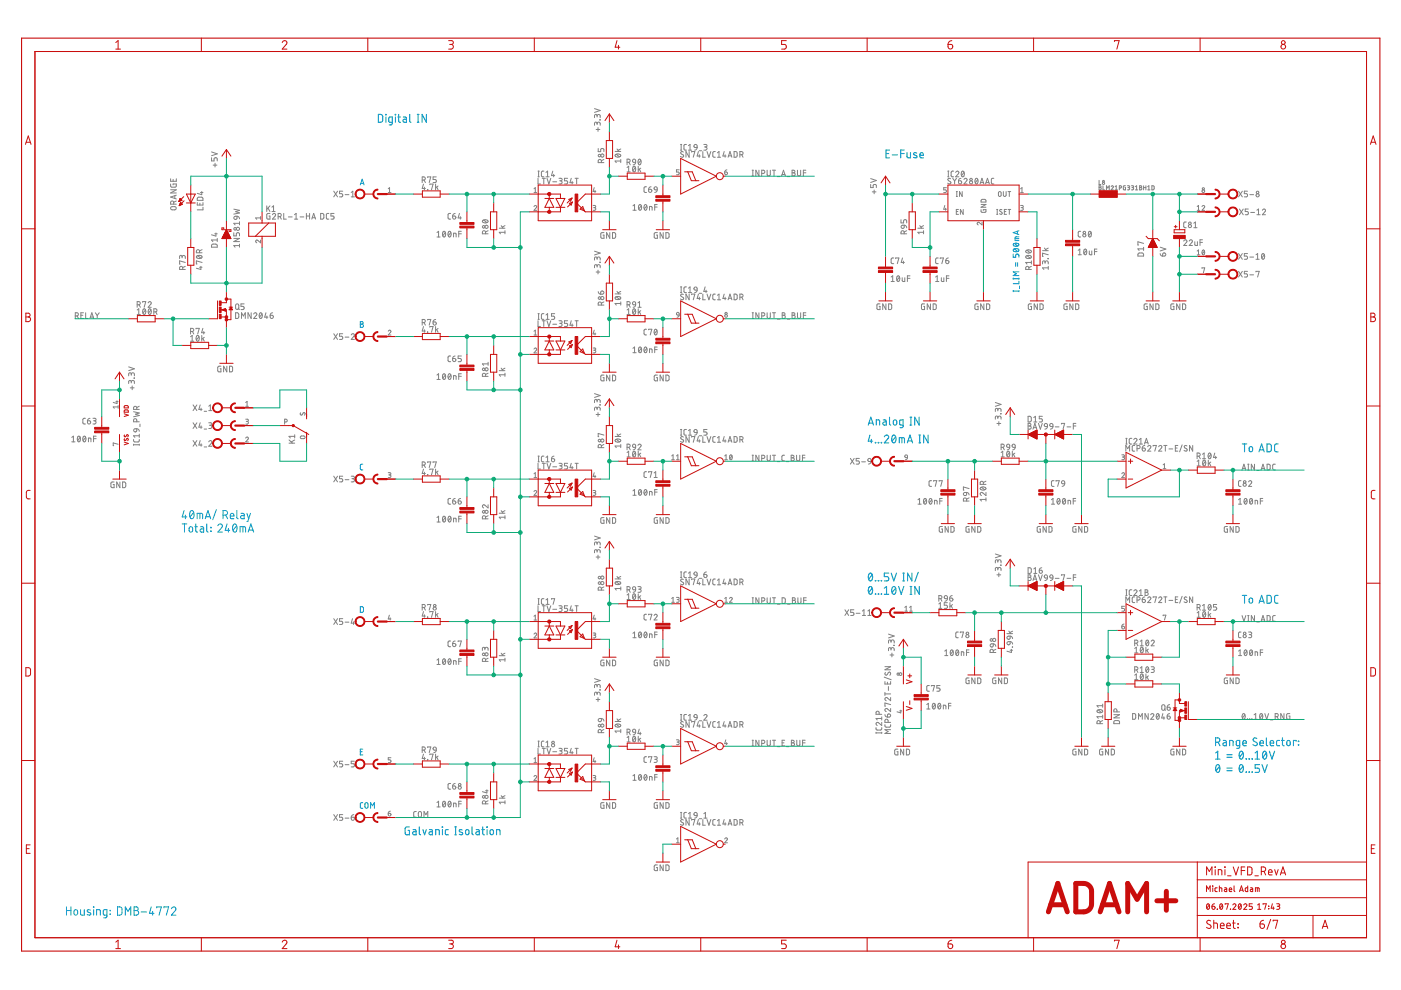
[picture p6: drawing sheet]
<svg xmlns="http://www.w3.org/2000/svg" width="297mm" height="210mm" viewBox="0 0 297 210" stroke-linecap="round" stroke-linejoin="round" font-family="sans-serif">
<g fill="none" stroke="#0696d7" stroke-width=".21">
<path d="M76.4 39.2l.4-1.2 .4 1.2M76.5 38.9h.6M214.8 53.9v.6h.5v-.4a.34 .34 0 0 1 .4-.2 .34 .34 0 0 1 .3 .2v.4M214.8 58.9v.3M214.8 59.1h1.2M214.9 52.9a.68 .68 0 0 1 1.1 .2 .66 .66 0 0 1-.6 .3 .66 .66 0 0 1-.6-.5zM214.9 51.7a.68 .68 0 0 1 1.1 .3 .66 .66 0 0 1-.6 .2 .66 .66 0 0 1-.6-.4zM215.1 52.8l.7 .5M215.1 51.6l.7 .6M215.2 50.6h.8M215.3 55.7v.8M215.7 49v.6"/>
<path d="M215.8 55.7v.8M216 50.2h-.7l-.1 .2v.6h.8M216 58.9v.3M216 59.6v.6h-1.2M216 57.6h-1.2l.7 .4-.7 .4h1.2M216 48.9l-1.2 .4 1.2 .4M76.4 68.2l.5 .1v.3l-.2 .1 .3 .3-.1 .4h-.5zM76.4 68.7h.3M214.8 61.7h1.2M214.8 61.6v.2M216 61.6v.2M216.2 60.6v.6"/>
<path d="M76.9 98.4h-.4l-.1 .3v.8l.5 .1M38.6 111.1h1M39 108.2l-.4 1.4h1M39.1 111.1v1.7M39.3 109.2v.8M40.2 111.8h.5l.2 .6a.38 .38 0 0 1-.4 .4 .38 .38 0 0 1-.4-.4zM40.4 108.4l.3-.2a1.04 1.04 0 0 1 0 1.8 1.08 1.08 0 0 1-.3-1.6zM41.1 108.6l-.8 1M41.3 111.7h.6M41.5 111.1v1.5l.4 .2M41.8 110v-1.2l1.1 .1 .1 1.1M42.4 108.8v1.2"/>
<path d="M42.5 111.7h.5l.2 .3v.8h-.6l-.2-.2 .1-.3 .7-.2M43.5 110l.6-1.8 .6 1.8M43.6 109.6h.9M43.8 111.1v1.4l.3 .3M44.7 111.8l.1 .1zM44.7 112.6l.1 .1zM45.9 108.1l-.8 2.1M46.2 111.5a.48 .48 0 0 1 .7-.4 .48 .48 0 0 1 .1 .8l-.8 .9h1M47.3 109.2h.5a.49 .49 0 0 0 .4-.5 .49 .49 0 0 0-.4-.5h-.5v1.8M47.9 109.2l.4 .8M48.1 111.1l-.3 1.3h.9M48.4 112.1v.7"/>
<path d="M48.8 109.4h.8a.4 .4 0 0 0-.3-.5 .4 .4 0 0 0-.5 .3l.1 .7 .7 .1M49.5 111.2l.3-.1a1.02 1.02 0 0 1 0 1.7 1.1 1.1 0 0 1-.3-1.6zM50.2 111.5l-.8 .9M50.2 108.2v1.5l.3 .3M50.9 112.8v-1.1l1.1 .1 .1 1M51.1 108.8l.5 .1 .2 .2v.9h-.6l-.2-.3 .1-.2 .7-.2M51.5 111.7v1.1M52.3 108.8l.4 1.2M52.6 112.8l.6-1.7 .6 1.7M52.8 112.4h.8M53.1 108.8l-.6 1.8h-.2M76.4 128.6l.5 .1 .1 .1 .1 .7-.2 .3h-.5z"/>
<path d="M76.4 159.4h.4M76.9 158.8h-.5v1.3h.5M76.9 170.2h-.4l-.1 .2v.8l.5 .2M77.5 170.2h.4l.1 .3v.7l-.2 .2-.4-.2zM78.6 171.4v-1.2l.4 .6 .4-.6v1.2M14.1 192.3v1.7M14.1 193.1h.9M15 192.3v1.7M15.8 193h.5l.2 .6a.39 .39 0 0 1-.4 .4 .39 .39 0 0 1-.4-.4zM17.1 192.9v.9l.3 .2h.5v-1.1M19.2 193l-.6-.1-.1 .3 .7 .4v.3h-.7M19.8 192.3l.1 .1z"/>
<path d="M19.9 192.9v1.1M20.5 194v-1.1h.6l.2 .1v1M22.7 194h-.6l-.2-.2v-.8l.2-.1h.6v1.4l-.2 .3h-.5M23.3 193l.1 .1zM23.3 193.8l.1 .1zM24.9 192.3h.6l.3 .3v1.1l-.3 .3h-.6zM26.6 194v-1.7l.5 1 .6-1v1.7M28.4 192.3h.5a.39 .39 0 0 1 .4 .4 .39 .39 0 0 1-.4 .4 .49 .49 0 0 1 .5 .4 .49 .49 0 0 1-.5 .5h-.5zM28.4 193.1h.5M29.9 193.4h1.2M32.1 192.3l-.4 1.3h.9M32.4 193.3v.7"/>
<path d="M33.2 192.5v-.2h1l-.5 1.7M34.8 192.5v-.2h1l-.5 1.7M36.3 192.7a.48 .48 0 0 1 .7-.4 .48 .48 0 0 1 .2 .8l-.9 .9h1"/>
</g>
<g fill="none" stroke="#0696d7" stroke-width=".23">
<path d="M80.2 24.3h.7l.2 .3 .1 .9-.3 .4h-.7zM81.8 24.3h.1zM81.8 24.8v1.1M83.2 25.9h-.6l-.2-.1v-.7l.2-.3h.6v1.4l-.2 .2-.5 .1M83.8 24.3h.1zM83.8 24.8v1.1M84.3 24.8h.6M84.5 24.3v1.5l.4 .1M85.5 24.8l.6 .2 .1 .9-.7-.1v-.4l.7-.1M86.9 24.3v1.3l.2 .3M88.5 24.3h.3M88.5 25.9h.3"/>
<path d="M88.6 24.3v1.6M90.4 24.3v1.6l-.9-1.6v1.6M187.9 32.6h.5M188.6 31.8h-.7v1.7h.7M189.2 32.8h1.1M191 32.6h.7M191.7 31.8h-.7v1.7M192.3 32.4v.9l.3 .2h.4v-1.1M194.4 32.4h-.5l-.2 .2 .7 .5v.2l-.2 .2-.5-.1M195.1 32.9h.7a.38 .38 0 0 0-.3-.5 .38 .38 0 0 0-.4 .3v.7l.7 .1M184.1 90.1l.5-1.6 .6 1.6M184.2 89.7h.9"/>
<path d="M184.4 92.2l-.3 1.3h.9M184.7 93.2v.7M185.6 93.8l.1 .1zM185.8 90.1v-1.1l.7 .2v.9M186.2 93.8l.1 .1zM186.8 93.8l.1 .1zM187.3 89h.4l.2 .3v.8h-.6l-.1-.2v-.3l.7-.1M187.5 92.6a.46 .46 0 0 1 .6-.3 .46 .46 0 0 1 .2 .7l-.8 .9h.9M188.6 88.5v1.4l.3 .2M189.3 92.4l.2-.2a.96 .96 0 0 1 0 1.7 1.02 1.02 0 0 1-.2-1.5zM189.5 89.1h.5l.1 .6a.37 .37 0 0 1-.3 .4 .37 .37 0 0 1-.4-.4zM189.9 92.6l-.8 .9"/>
<path d="M190.7 93.9v-1.1l1 .1 .1 1M191.2 92.8v1.1M191.5 90.1h-.6l-.1-.1v-.9l.7-.1-.1 1.6-.6 .1M192.4 93.9l.5-1.7 .6 1.7M192.5 93.5h.8M192.9 90.1h.4M192.9 88.5h.4M193.1 88.5v1.6M194.8 93.9h.4M194.8 92.2h.4M194.9 88.5v1.6l-.9-1.6v1.6M195 92.2v1.7"/>
<path d="M196.8 92.2v1.7l-1-1.7v1.7M263.4 94.1h.9M263.9 94.1v1.7M264.9 94.8h.6l.1 .6a.37 .37 0 0 1-.4 .4 .37 .37 0 0 1-.4-.4zM266.9 95.8l.6-1.7 .5 1.7M267.1 95.4h.8M268.6 94.1l.7 .1 .2 .2 .1 .9-.3 .5h-.7zM271 94.1h-.6l-.2 .4 .1 1.1 .1 .2h.6M184.3 121.6l.3-.1a.96 .96 0 0 1 0 1.7 1.05 1.05 0 0 1-.3-1.6zM184.3 124.5l.3-.1a.96 .96 0 0 1 0 1.6 1.05 1.05 0 0 1-.3-1.5zM184.9 121.9l-.7 .9M184.9 124.7l-.7 .9"/>
<path d="M185.6 123.1l.1 .1zM185.6 125.9l.1 .1zM186.2 123.1l.1 .1zM186.2 125.9l.1 .1zM186.8 123.1l.1 .1zM186.8 125.9l.1 .1zM187.5 126h.9M187.5 124.7l.5-.3v1.6M188.4 121.5h-.9v.8h.5a.46 .46 0 0 1 .4 .4 .46 .46 0 0 1-.4 .5h-.5M189 121.5l.5 1.7 .6-1.7M189.3 124.5l.2-.1a.96 .96 0 0 1 0 1.6 1.03 1.03 0 0 1-.2-1.5zM189.9 124.7l-.8 .9"/>
<path d="M190.5 124.4l.6 1.6 .5-1.6M191.4 123.2h.4M191.4 121.5h.4M191.6 121.5v1.7M193 126h.3M193 124.4h.3M193.1 124.4v1.6M193.3 121.5v1.7l-.9-1.7v1.7M194.7 121.3l-.7 2.1M194.9 124.4v1.6l-.9-1.6v1.6M263.4 126.2h.9M263.9 126.2v1.7"/>
<path d="M264.9 126.9h.6l.1 .6a.37 .37 0 0 1-.4 .4 .37 .37 0 0 1-.4-.4zM266.9 127.9l.6-1.7 .5 1.7M267.1 127.5h.8M268.6 126.2l.7 .1 .2 .2 .1 .9-.3 .5h-.7zM271 126.2l-.6 .1-.2 .3 .1 1.1 .1 .2h.6M257.7 157.4h.5a.47 .47 0 0 0 .5-.5 .47 .47 0 0 0-.5-.5h-.5v1.7M257.7 159.6l.5-.3v1.7M258.3 157.4l.4 .7M259.4 157h.4l.2 .3v.8h-.6l-.1-.2v-.3l.7-.1M260.7 158.1v-1.1l.7 .1 .1 1M262.8 158.1h-.5l-.2-.2v-.6l.2-.3h.5v1.4l-.1 .2-.5 .1M262.9 159.4l.3-.1a.98 .98 0 0 1 0 1.7 1.07 1.07 0 0 1-.3-1.6z"/>
<path d="M263.5 157.6h.7a.39 .39 0 0 0-.2-.6 .39 .39 0 0 0-.5 .4l.1 .6 .6 .1M263.5 159.6l-.7 1M266.1 159.6l.5-.3v1.7M266.5 156.6a.42 .42 0 0 0-.6-.1 .42 .42 0 0 0-.1 .6l.6 .3a.42 .42 0 0 1 0 .6 .42 .42 0 0 1-.6 0l-.2-.1M267.1 157.6h.8a.39 .39 0 0 0-.3-.6 .39 .39 0 0 0-.5 .4l.1 .6 .7 .1M267.9 159.4l.2-.1a1.01 1.01 0 0 1 0 1.7 1.03 1.03 0 0 1-.2-1.6zM268.5 156.4v1.4l.3 .3M268.5 159.6l-.7 1M269.1 159.3l.6 1.7 .5-1.7M269.3 157.6h.7a.39 .39 0 0 0-.2-.6 .39 .39 0 0 0-.5 .4l.1 .6 .6 .1M271.3 157h-.5l-.1 .3v.6l.6 .2M271.7 157h.6"/>
<path d="M271.9 156.4v1.5l.4 .2M272.9 157.1l.3-.1a.62 .62 0 0 1 .1 1.1l-.4-.2zM274.8 157.2v-.2h-.6v1.1M275.3 157.1l.1 .1zM275.3 157.9l.1 .1zM86.8 175.3h-.5l-.4 .3v1l.2 .4h.7v-.9h-.3M87.6 175.9h.4l.2 .3v.8h-.5l-.2-.3v-.2l.7-.2M88.9 175.3v1.4l.3 .3M89.7 175.9l.3 1.1 .4-1.1M91 175.9h.5l.2 .3v.8h-.6l-.1-.3v-.2l.7-.2M92.4 177v-1.1l.7 .1v1M93.7 175.3l.2 .1z"/>
<path d="M93.8 175.9v1.1M95.1 175.9h-.5l-.2 .3 .1 .7 .6 .1M96.4 177h.4M96.4 175.3h.4M96.6 175.3v1.7M98 176l-.5-.1-.2 .2 .8 .5v.3l-.2 .1-.5-.1M98.8 176l.3-.1a.62 .62 0 0 1 .1 1.1h-.3l-.2-.2zM100.1 175.3v1.4l.3 .3M101 175.9h.5l.1 .3v.8h-.6l-.1-.3v-.2l.7-.2M102.2 175.9h.5M102.3 175.3l.1 1.5 .3 .2M103.2 175.3l.1 .1z"/>
<path d="M103.3 175.9v1.1M104 176h.5l.1 .6a.37 .37 0 0 1-.3 .4 .37 .37 0 0 1-.4-.4zM105.3 177v-1.1l.7 .1v1M257.7 161h1M257.9 162.2l.3-.1a.96 .96 0 0 1 0 1.7 1.04 1.04 0 0 1-.3-1.6zM258.6 162.5l-.8 .9M260.1 160.6h1.1M260.1 160h1.1M260.1 163.4h1.1M260.1 162.9h1.1M262.9 162.2l.3-.1a.96 .96 0 0 1 0 1.7 1.04 1.04 0 0 1-.3-1.6zM263.5 162.5l-.7 .9"/>
<path d="M264.2 160.8l.1 .2zM264.2 163.7l.1 .1zM264.8 160.8l.1 .2zM264.8 163.7l.1 .1zM265.5 160.8v.2zM265.5 163.7v.1zM266.1 161h.9M267 162.1h-.9v.8h.6a.46 .46 0 0 1 .3 .4 .46 .46 0 0 1-.3 .5h-.6M267.6 162.1l.5 1.7 .6-1.7"/>
</g>
<g fill="none" stroke="#808080" stroke-width=".21">
<path d="M36.2 39l.1 .6 .8 .1 .3-.2v-.5h-.7v.2M36.2 37.9v.5h1.2v-.5M36.7 38v.4M44.9 33.4v.7h.5v-.4a.34 .34 0 0 1 .3-.3 .34 .34 0 0 1 .4 .3v.4M44.9 32.2l1.2 .4-1.2 .4M45.2 35h.8M45.6 34.6v.8M89.5 38.2h.5l.2-.3-.1-.3-.6-.1v1.2M89.8 39l-.3 1h.7M89.9 38.2l.3 .5M90 39.7v.5M90.7 37.7v-.2h.6l-.3 1.2"/>
<path d="M91.1 39.2v-.2h.7l-.3 1.2M92.4 39v1.2M92.5 37.5h-.7v.6h.4a.34 .34 0 0 1 .3 .3 .34 .34 0 0 1-.3 .3h-.4M92.6 39.7l.3 .5M92.9 39.4l-.5 .4M114.1 37.8v1.2h.5M114.1 37.5h.2M114.1 36.3h.2M114.2 36.3v1.2M115 37.8h.6M115.3 37.8v1.2M115.3 36.3h-.4l-.1 .3v.7l.5 .2"/>
<path d="M115.8 36.6l.3-.3v1.2M115.8 37.5h.6M116 37.8l.4 1.2 .4-1.2M117.2 38.5h.8M117.2 36.3l-.3 .9h.7M117.4 37v.5M118.5 37.8h.5l.2 .2-.2 .3h-.3M118.9 38.3l.2 .2 .1 .3-.2 .2h-.5M120.4 37.8h-.7v.5h.4a.34 .34 0 0 1 .3 .4 .34 .34 0 0 1-.3 .3h-.4M121.1 37.8l-.3 .9h.7M121.3 38.5v.5M121.9 37.8h.7"/>
<path d="M122.3 37.8v1.2M126 39.8l-.2 .8h.5M126 23l1.3 .4-1.3 .4M126.4 27.5h.8M126.6 26.2l.1-.2h.4l.2 .6M126.6 26.4v-.4l-.3-.1-.3 .3v.4M126.6 24.6l.3-.3h.2l.2 .6M126.6 24.8v-.4l-.3-.1-.3 .2v.4M126.8 27.1v.8M126.8 31.5v.7h.6v-.5a.35 .35 0 0 1 .3-.2 .35 .35 0 0 1 .3 .2v.5M127.3 25.4h.1M127.5 34.5l-.1-.6h-.4l-.2 .6h1.2"/>
<path d="M128 33.8l-.5 .3M130.4 32.1h1.2M130.5 32.8a.68 .68 0 0 1 1.1 .3 .66 .66 0 0 1-.7 .2 .66 .66 0 0 1-.5-.4zM130.7 32.7l.6 .6M130.8 31.6l.4 .5M131.6 33.8v.7M131.6 34.1h-1.2l.3 .4M131.6 31.6l-.6 .3M132.9 34.4l.6-.1v-.4l-.6-.2v1.2M132.9 35.5l.4-.3v1.2M132.9 36.4h.7M133.3 34.4l.3 .5"/>
<path d="M134.2 33.8h.4l.2 .6-.6-.1zM134.3 35.3a.6 .6 0 0 1 .5 .5 .6 .6 0 0 1-.5 .6l-.2-.5zM134.7 35.5l-.5 .7M134.8 34.4l-.1 .3-.5 .2M135.3 35.2v1.2M135.4 33.8h.1a.61 .61 0 0 1 .4 .5 .61 .61 0 0 1-.4 .6l-.2-.6zM135.6 35.9l.2 .5M135.8 35.6l-.5 .4M135.9 34l-.6 .7M137.1 39.6h-.4l-.2 .3 .1 .7 .5 .2M138 39.6a.51 .51 0 0 0-.5 .5M138.7 39.8l.2-.2 .3 .1 .1 .6-.6-.1z"/>
<path d="M144 36h-.6v.5h.5l.1 .2-.1 .3-.5 .1M144.3 31.8h.2M144.3 30.6h.2M144.4 30.6v1.2M144.9 32.2a.3 .3 0 0 0-.5 0 .3 .3 0 0 0 0 .4l.4 .2a.33 .33 0 0 1 0 .6 .33 .33 0 0 1-.5-.2M145.5 30.6h-.4l-.1 .3 .1 .8 .4 .1M146 30.9l.3-.3v1.2M146 31.8h.6M146.1 32.1v1.2l-.7-1.2v1.2M146.6 32.3v-.2h.7l-.3 1.2M147.3 30.7h.4l.1 .6-.6-.1zM147.8 31.3l-.2 .4-.3 .1"/>
<path d="M148.1 32.1l-.3 1h.7M148.3 32h.5M148.3 32.8v.5M149 32.1v1.2h.5M149.2 30.6h.6l.1 .2-.1 .3-.4 .1M149.6 31.2l.2 .1 .1 .3-.2 .2h-.5M149.9 32.1l.4 1.2 .4-1.2M151.7 32.1l-.4 .1-.2 .2 .1 .8 .5 .1M152.1 32.4l.3-.3v1.2M152.1 33.3h.7M153.5 32.1l-.2 1h.6M153.6 36.5h.4a.29 .29 0 0 1 .2 .3 .29 .29 0 0 1-.3 .2 .29 .29 0 0 1-.3-.2z"/>
<path d="M153.7 32.8v.5M154.1 36l-.3 .2-.2 .3M154.4 33.3l.4-1.2 .4 1.2M154.5 33h.6M155.6 32.1l.5 .1 .2 .1v.8l-.2 .2h-.5zM156.9 32.8l.6-.1v-.4l-.6-.2v1.2M157.3 32.8l.2 .5M159.5 37.3h.2M159.5 36.1h.2M159.6 36.1v1.2M160.9 36.1v1.2l-.6-1.2v1.2M161.5 36.8l.5-.1 .2-.2-.1-.3-.6-.1v1.2"/>
<path d="M162.6 36.1v.9l.3 .3 .4-.2v-1M163.8 36.1h.6M164.1 36.1v1.2M164.8 37.4h.6M165.7 37.3l.4-1.2 .4 1.2M165.8 37h.6M166.9 37.4h.5M167.9 36.1l.6 .1v.3l-.2 .1 .3 .3-.2 .4h-.5zM167.9 36.6h.4M169.1 36.1v.9l.2 .3 .4-.2 .1-1M170.3 36.6h.6M170.9 36.1h-.6v1.2"/>
<path d="M184.6 39.1v.7h.5v-.4a.35 .35 0 0 1 .4-.3 .35 .35 0 0 1 .3 .3v.4M184.6 37.9l1.2 .4-1.2 .4M200.7 39.8h-.6v.5h.4l.2 .2-.2 .3h-.4M200.9 37.5h.3M200.9 36.3h.3M201.1 36.3v1.2M201.5 37.9l-.4-.1-.1 .3 .5 .4a.3 .3 0 0 1 0 .5 .3 .3 0 0 1-.5-.1l-.1-.1M202 37.8l.4 .6M202.2 36.3h-.4l-.1 .3v.7l.5 .2M202.4 38.4v.6M202.6 36.6a.33 .33 0 0 1 .5-.3 .33 .33 0 0 1 .1 .5l-.6 .7h.7M202.8 37.8l-.4 .6"/>
<path d="M203.2 38.3h.4a.34 .34 0 0 1 .3 .4 .34 .34 0 0 1-.4 .3 .34 .34 0 0 1-.3-.3zM203.8 37.8a.51 .51 0 0 0-.6 .5M203.9 36.4l.1-.1a.6 .6 0 0 1 .5 .6 .6 .6 0 0 1-.5 .6l-.2-.6zM204.4 38.1a.33 .33 0 0 1 .5-.3 .33 .33 0 0 1 .1 .5l-.6 .7h.6M204.4 36.6l-.5 .6M206.9 37.9v-.1a.61 .61 0 0 1 .5 .6 .61 .61 0 0 1-.5 .6l-.2-.6zM207.3 38.1l-.5 .6M207.8 39l.4-1.2 .4 1.2M207.9 38.7h.6M209 39l.4-1.2 .4 1.2M209.1 38.7h.6M210.7 37.8h-.4l-.1 .3v.7l.5 .2"/>
<path d="M233 39.4l.4 .1-.1 .3 .2 .1-.1 .3-.4 .1zM233 38.2v.9h.4M233 39.8h.3M233.8 39.4v.9h.4M235.6 39.6a.23 .23 0 0 1 .3-.2 .23 .23 0 0 1 .1 .4l-.4 .5h.5M236.4 39.6l.3-.2v.9M237.3 39.9l.5-.1-.1-.4h-.4v.9M238.6 39.4l-.4 .1 .1 .7 .3 .1v-.5h-.1M239 39.4l.5 .1-.1 .3h-.3M239.3 39.8l.2 .1v.2l-.5 .2M239.9 39.4l.4 .1v.3h-.3M240.1 39.8l.2 .1v.2l-.4 .2"/>
<path d="M240.7 39.6l.3-.2v.9M241.6 39.4l.4 .1-.1 .3 .2 .1-.1 .3-.4 .1zM241.6 39.8h.3M242.5 39.8h.5M242.5 39.4v.9M243 39.4v.9M243.3 39.6l.3-.2v.9M244.2 39.4l.5 .1-.1 .7-.4 .1zM36.2 40.2h1.2l-1.2 .7h1.2M36.2 43.9l1-.1 .2 .4-.2 .2-.7 .1-.3-.1zM36.8 43.3l-.1-.6h-.4l-.1 .6h1.2M37.1 41.5v.6"/>
<path d="M37.4 42.6l-.6 .3M37.4 41.4l-1.2 .4 1.2 .4M38.6 54.5l.3-.3h.3l.1 .6M38.6 54.7v-.4l-.3-.2-.2 .2v.5M38.7 57.1l-.1-.6h-.4l-.1 .6h1.2M39.3 55.6l-1.2-.3v.7h.1M39.3 56.5l-.6 .2M41.7 54.3a.67 .67 0 0 1 1.1 .3 .66 .66 0 0 1-1.1-.2zM41.8 42.9v.6h1.2v-.6M41.9 54.2l.7 .5M41.9 41.9l.9-.1 .2 .2v.5h-1.2zM42.3 53.6l-.1-.6h-.4l-.2 .6h1.2"/>
<path d="M42.3 56.7h.5M42.4 43.1v.4M42.5 40.8h.5M42.6 56.5v.6l-1-.2M42.8 40.6v.7l-1-.3M42.8 55.6l-1.2-.3v.7h.2M42.8 52.9l-.5 .3M43 43.9v.6h-1.2M45 51.8h.8l.2 .1 .1 .5h-1.2zM45.5 49.6h.6M45.8 49.4v.7l-.9-.3M46.1 50.5v.7"/>
<path d="M46.1 50.9h-1.2l.2 .3M49.6 49.3v.7h.5v-.4a.34 .34 0 0 1 .3-.3 .34 .34 0 0 1 .4 .3v.4M49.6 50.5h1.2l-1.2 .7h1.2M49.6 44.3l1.2 .3-.8 .3 .8 .2-1.2 .3M49.7 46l.5-.2v.4a.34 .34 0 0 1-.4 .3 .34 .34 0 0 1-.1-.5zM50.2 45.8l.4 .2 .2 .4M50.8 52.1h-1.2l.2 .3M50.8 47v.7M50.8 51.8v.6M50.8 47.3h-1.2l.2 .4M55.2 50.9v.6l-.5-.5a.29 .29 0 0 0-.5 .1 .29 .29 0 0 0 .2 .4M55.2 46.2h-1l.2 .3"/>
<path d="M55.2 45.9v.6M56.6 43.6v1.3M56.8 44.1l.4 .8M57.2 45.3l-.6 .1v1l.6 .1v-.7h-.2M57.2 43.6l-.6 .8M57.7 43.9l.3-.3v1.3M57.7 44.9h.6M57.8 45.5a.33 .33 0 0 1 .4-.2 .33 .33 0 0 1 .1 .5l-.5 .7h.6M59 45.9l.6-.1v-.4l-.6-.1v1.2M59.4 45.9l.2 .6M60.2 45.3v1.2h.5M61.2 46h.8"/>
<path d="M62.4 46.5h.7M62.4 45.5l.4-.2v1.2M63.6 46h.8M65 45.8h.6M65 45.3v1.2M65.6 45.3v1.2M66.1 46.5l.4-1.2 .4 1.2M66.2 46.2h.6M68 45.3h.5l.1 .2v.7l-.1 .2-.5 .1zM69.7 45.3h-.4l-.1 .2 .1 .9 .4 .1M70.8 40.5l.8 1.2M70.8 45.3h-.6v.5h.4a.34 .34 0 0 1 .2 .3 .34 .34 0 0 1-.2 .4h-.4"/>
<path d="M71.6 40.5l-.8 1.2M72.7 40.5h-.7v.6h.4a.34 .34 0 0 1 .3 .3 .34 .34 0 0 1-.3 .3h-.4M73.2 41.3h.8M74.5 41.7h.6M74.5 40.8l.3-.3v1.2M82.3 40.8h.6M82.3 40l.3-.2v1M90.6 40.2h.1M92.6 49.3l.4-.3v1.2M92.6 50.2h.7M94 49.1a.6 .6 0 0 1 .5 .5 .6 .6 0 0 1-.5 .6l-.2-.6zM94.4 49.3l-.5 .7"/>
<path d="M95.1 49.1h.1a.6 .6 0 0 1 .5 .5 .6 .6 0 0 1-.5 .6l-.2-.6zM95.5 45.3h-.4l-.1 .2v.8l.5 .2M95.6 49.3l-.6 .7M96 45.8h.4a.33 .33 0 0 1 .2 .4 .33 .33 0 0 1-.3 .3 .33 .33 0 0 1-.3-.4zM96.2 50.2v-.8l.5 .1v.7M96.5 45.3l-.4 .1-.1 .4M97.3 49.6h.5M97.4 45.3l-.3 .9h.7M97.6 45.9v.6M97.8 49h-.5v1.2M102.4 46.7a.66 .66 0 0 1 1.1 .3 .66 .66 0 0 1-.7 .3 .66 .66 0 0 1-.5-.5zM102.6 46.7l.6 .5"/>
<path d="M103 49.6l-.2-.6h-.4l-.1 .6h1.2M103.5 48.9l-.5 .3M105.9 48.4h1.2M106.3 47.8l.4 .6M107.1 48.9v.7M107.1 49.3h-1.2l.2 .3M107.1 47.8l-.6 .4M113.2 43.8a.28 .28 0 0 1 .4-.2 .28 .28 0 0 1 .1 .4l-.5 .6h.6M113.2 40l.3-.2v1M113.2 40.8h.6M125.8 43.6h.4l.1 .2-.1 .2h-.3M126 44l.3 .1v.3l-.1 .2h-.4"/>
<path d="M126 53.3l1.3 .4-1.3 .4M126.2 40.4v.4M126.4 57.7h.8M126.6 56.4l.3-.3 .2 .1 .2 .6M126.6 56.6l-.1-.4-.2-.1-.3 .3v.4M126.6 54.8l.3-.3h.2l.2 .6M126.6 55l-.1-.5h-.2l-.3 .2v.4M126.8 57.3v.8M127.3 55.6h.1M128.1 49.3l-.7 .1v.8l.2 .3h.5v-.7h-.3M129.3 49.3v1.2l-.7-1.2v1.2M129.9 49.3h.4l.2 .2v.7l-.2 .3h-.4z"/>
<path d="M134.2 43.6l.3-.2v1.2M134.2 44.6h.7M135.5 43.5l.1-.1a.6 .6 0 0 1 .4 .6 .6 .6 0 0 1-.4 .6l-.2-.6zM136 43.6l-.6 .7M136.7 43.5l.1-.1a.6 .6 0 0 1 .4 .6 .6 .6 0 0 1-.4 .6l-.3-.6zM137.1 43.6l-.5 .7M137.5 40.1h.4a.34 .34 0 0 1 .3 .4 .34 .34 0 0 1-.4 .3 .34 .34 0 0 1-.3-.3zM137.7 44.6v-.8l.5 .1 .1 .7M138.8 43.9h.5M139.3 40.3v.3l-.5 .2M139.3 43.4h-.5v1.2M139.4 49.3l-.7 .1v.8l.2 .3h.5v-.7h-.2"/>
<path d="M140.6 49.3v1.2l-.6-1.2v1.2M141.2 49.3h.4l.2 .2v.8l-.2 .2h-.4zM184.9 40.7h.8M185.3 40.3v.8M188.9 58.7l.4-.2v1.2M188.9 59.7h.7M189.5 54.7h-.4l-.2 .3 .1 .7 .5 .2M189.9 54.8v-.1h.7l-.4 1.2M190.2 58.5h.1a.6 .6 0 0 1 .5 .6 .6 .6 0 0 1-.5 .6l-.2-.6zM190.7 58.7l-.5 .7M191 46.6v.7h.6v-.4a.33 .33 0 0 1 .3-.3 .33 .33 0 0 1 .3 .3v.4M191.1 47.9l.6-.1v.4a.34 .34 0 0 1-.5 .2 .34 .34 0 0 1-.1-.5z"/>
<path d="M191.3 58.9v.6l.2 .2h.3v-.8M191.3 54.7l-.2 .9h.6M191.5 55.4v.5M191.7 49.6l-.1-.6h-.4l-.2 .6h1.2M191.7 47.8l.5 .2v.3M192.2 48.9l-.5 .3M192.4 59h.5M192.9 58.5h-.5v1.2M194.6 48.4h1.2M195 47.8l.4 .6M195.8 49.3h-1.2l.3 .3M195.8 48.9v.7"/>
<path d="M195.8 47.8l-.6 .4M198.4 59.7h.7M198.4 58.7l.3-.2v1.2M198.9 54.7h-.4l-.1 .3v.7l.5 .2M199.3 54.8v-.1h.7l-.3 1.2M199.6 58.9v.7l.2 .1h.3v-.8M200.3 43.6l-.2 .8h.6M200.5 44.2v.4M200.5 55.2h.4a.33 .33 0 0 1 .3 .4 .33 .33 0 0 1-.4 .3 .33 .33 0 0 1-.3-.3zM200.7 59h.5M201.1 54.7l-.4 .2-.2 .3M201.2 58.5h-.5v1.2"/>
<path d="M202.8 40.6h.2M202.8 44.9h.3M202.8 41.7h.2M202.9 40.6v1.1M203.2 44.4h-.4v1h.4M204 40.6v1.1l-.6-1.1v1.1M204.2 44.4v1l-.6-1v1M208 44.4l.1 .6 .9-.1v-.5h-.5v.2M208 43.3h1l-1 .6h1M208.1 42.4l.8-.1 .1 .5h-1zM208.2 47.1v.6l-.6-.5a.28 .28 0 0 0-.4 .1 .28 .28 0 0 0 .2 .4M211.3 45.4h.2"/>
<path d="M211.3 44.4h.2M211.4 44.4v1M211.8 40.7l.2-.1 .2 .2v.7l-.2 .2-.3-.2zM212.4 44.5l-.3-.1-.2 .2 .5 .4a.28 .28 0 0 1-.1 .4 .28 .28 0 0 1-.4-.1M212.7 40.6v.8l.3 .3 .3-.3v-.8M212.9 44.9h.4M213.4 44.4h-.5v1h.5M213.7 40.6h.6M213.7 44.4h.6M214 40.6v1.1M214 44.4v1M216.4 43.6l.5 .1v.3h-.4"/>
<path d="M216.4 40.8h.6M216.4 40l.3-.2v1M216.7 44l.3 .4-.2 .2h-.4M217.6 54.3a.66 .66 0 0 1 1.1 .3 .66 .66 0 0 1-.7 .2 .66 .66 0 0 1-.5-.4zM217.6 53.1a.66 .66 0 0 1 1.1 .3 .66 .66 0 0 1-.7 .3 .66 .66 0 0 1-.5-.5zM217.7 54.2l.7 .6M217.7 53l.7 .6M218.1 57.1l-.1-.6h-.4l-.1 .6h1.2M218.7 55.6h-1.2l.2 .4M218.7 55.3v.7M218.7 56.5l-.6 .2M221 53.1h1.2"/>
<path d="M221.4 52.6l.4 .5M221.6 55.6l.1-.2 .3-.1 .2 .2v.5M221.6 55.8l-.1-.4-.2-.1-.2 .2-.1 .5M222.2 54.8h.1M222.2 56.8h-1.2l.3 .3M222.2 56.5v.6M222.2 54l-1.2-.3v.7h.2M222.2 52.6l-.5 .3M228.6 53.1l.3-.3v1.2M228.6 54h.7M229.1 49l-.4 .1-.1 .2v.8l.5 .1M229.9 52.9l.2-.1a.66 .66 0 0 1 .3 .6 .66 .66 0 0 1-.4 .6l-.2-.6z"/>
<path d="M230.4 53.1l-.6 .6M230.9 49.1l.2-.1a.65 .65 0 0 1 .3 .7 .65 .65 0 0 1-.4 .5l-.3-.6zM230.9 53.2l.1 .7 .2 .1h.3v-.8M231.3 49.3l-.5 .7M232.1 53.3h.5M232.6 52.8h-.5v1.2M234.6 40.3v-.9l.3 .5 .3-.5v.9M236.4 40.3h.5M240.7 40.3h.5M241.3 53.7h1l.2 .6h-1.2zM242.5 52.8h-1.2l.2 .3M242.5 52.4v.7"/>
<path d="M242.5 51.6l-1.2-.3v.6h.1M243.3 40.3h.5M246 53.8a.51 .51 0 0 0 .5 .5M246 52.4l1.2 .4-1.2 .4M246.6 53.7a.34 .34 0 0 1 .5 .1 .34 .34 0 0 1-.3 .5h-.3zM251 51.1a.33 .33 0 0 1 .4-.2 .33 .33 0 0 1 .1 .5l-.5 .6h.7M251.5 47.1h-.4l-.1 .2v.8l.5 .2M252.1 51.1a.33 .33 0 0 1 .5-.2 .33 .33 0 0 1 .1 .5l-.6 .6h.7M253.1 48.3h.7M253.1 47.3l.3-.2v1.2M253.3 51.2v.8h.2h.4v-.8M253.8 44.6h.6"/>
<path d="M253.8 53.2l.3-.2v1M253.8 43.8l.3-.2v1M253.8 54h.6M254.4 51.4h.6M254.8 43.8a.28 .28 0 0 1 .5-.2 .28 .28 0 0 1 0 .4l-.5 .6h.6M254.8 56.9l.6-.1-.3 1M255 50.8h-.6v1.2M255 53.1v-.1a.53 .53 0 0 1 .4 .5 .53 .53 0 0 1-.4 .5l-.2-.5zM255.4 53.2l-.5 .6M262.6 57.5l.8 1.2M262.6 40.5l.8 1.2M262.6 53.8l.8 1.2"/>
<path d="M262.8 44.3l.8 1.2M263.4 57.5l-.8 1.2M263.4 40.5l-.8 1.2M263.4 53.8l-.8 1.2M263.6 44.3l-.8 1.2M264.5 57.5h-.7v.6h.4a.34 .34 0 0 1 .3 .3 .34 .34 0 0 1-.3 .3h-.4M264.5 40.5h-.7v.6h.4a.34 .34 0 0 1 .3 .3 .34 .34 0 0 1-.3 .3h-.4M264.5 53.8h-.7v.5h.4a.34 .34 0 0 1 .3 .3 .34 .34 0 0 1-.3 .4h-.4M264.7 44.3h-.7v.6h.4a.35 .35 0 0 1 .3 .3 .35 .35 0 0 1-.3 .3h-.4M265 41.3h.8M265 58.3h.8M265 54.5h.8"/>
<path d="M265.2 45h.8M266.3 54l.3-.2v1.2M266.3 57.7v-.2h.7l-.4 1.2M266.3 55h.7M266.5 45.5h.7M266.5 44.6l.3-.3v1.2M267.6 53.8h.1a.6 .6 0 0 1 .4 .6 .6 .6 0 0 1-.4 .5l-.2-.5zM267.7 44.6a.33 .33 0 0 1 .4-.3 .33 .33 0 0 1 .1 .6l-.5 .6h.6M268.1 54l-.6 .7M16 67l.6-.1v-.3l-.2-.3h-.4v1.2M16.4 67l.2 .5M17.1 66.8h.5"/>
<path d="M17.7 66.3h-.6v1.2h.6M18.2 66.3v1.2h.5M19.1 67.5l.4-1.2 .4 1.2M19.2 67.2h.6M20.2 66.3l.4 .6M20.6 66.9v.6M21 66.3l-.4 .6M27.3 77.8l1.2 .4-1.2 .4M27.8 79.4l.3-.4 .3 .1 .1 .6M27.8 79.6l-.1-.5-.2-.1-.2 .3v.4M29.1 64.6h.5l.1-.2v-.3l-.6-.2v1.3M29.1 66.7h.7"/>
<path d="M29.1 65.7l.3-.2v1.2M29.5 64.6l.3 .6M30.2 64.1v-.2h.7l-.3 1.3M30.4 65.6l.1-.1a.6 .6 0 0 1 .4 .6 .6 .6 0 0 1-.4 .6l-.3-.6zM30.8 65.7l-.5 .7M31.4 64.2a.33 .33 0 0 1 .5-.2 .33 .33 0 0 1 .1 .5l-.6 .7h.7M31.6 65.6v-.1a.6 .6 0 0 1 .5 .6 .6 .6 0 0 1-.5 .6l-.2-.6zM32 65.7l-.5 .7M32.6 66.1l.6-.1 .1-.3-.2-.2h-.5v1.2M33 66.1l.3 .6M40.4 70.3l.6-.1v-.5l-.6-.1v1.2M40.4 71.4l.3-.3v1.2"/>
<path d="M40.4 72.3h.7M40.8 70.3l.3 .5M41.6 69.7v-.1h.6l-.3 1.2M41.7 71.2l.1-.1a.62 .62 0 0 1 .4 .6 .62 .62 0 0 1-.4 .6l-.2-.6zM42.2 71.4l-.6 .7M42.8 71.1v1.2M43 71.8l.3 .5M43 69.6l-.3 .9h.7M43.2 70.3v.5M43.3 71.5l-.5 .4M46.8 77.6l-.6 .2v1h.6v-.6h-.1M48.1 77.6v1.2l-.7-1.2v1.2"/>
<path d="M48.7 77.6l.4 .1 .2 .2v.8l-.2 .1h-.4zM50 66.3h.4l.2 .2v.7l-.2 .3h-.4zM50.1 64.5h.4l.1 .3v.6l-.2 .2-.4-.2zM50.5 65.4l.3 .2M51.2 67.5v-1.2l.4 .7 .4-.7v1.2M51.8 64.4h-.7v.6h.4a.35 .35 0 0 1 .3 .3 .35 .35 0 0 1-.3 .3h-.4M53.3 66.3v1.2l-.7-1.2v1.2M53.8 66.6a.33 .33 0 0 1 .4-.3 .33 .33 0 0 1 .2 .5l-.6 .7h.7M55.1 66.4l.1-.1a.6 .6 0 0 1 .4 .6 .6 .6 0 0 1-.4 .6l-.3-.6zM55.6 66.6l-.6 .6M56.4 66.3l-.3 .9h.7M56.6 67v.5"/>
<path d="M57.3 66.8h.4a.34 .34 0 0 1 .2 .4 .34 .34 0 0 1-.3 .3 .34 .34 0 0 1-.3-.3zM57.8 66.3a.51 .51 0 0 0-.5 .5M70.8 70.8l.8 1.2M71.6 70.8l-.8 1.2M72.7 70.8h-.7v.5h.4a.34 .34 0 0 1 .3 .3 .34 .34 0 0 1-.3 .4h-.4M73.2 71.5h.8M74.5 71a.33 .33 0 0 1 .4-.2 .33 .33 0 0 1 .1 .5l-.5 .7h.6M82.3 70.2a.28 .28 0 0 1 .4-.2 .28 .28 0 0 1 .1 .5l-.5 .5h.6M89.5 68.4l.6-.1 .1-.3-.2-.2-.5-.1v1.2M89.8 69.2l-.3 1h.7M89.9 68.4l.3 .5M90 69.9v.5"/>
<path d="M90.6 70.4h.1M90.7 67.9v-.2h.6l-.3 1.2M91.1 69.4v-.2h.7l-.3 1.2M91.8 68.3h.4a.35 .35 0 0 1 .3 .4 .35 .35 0 0 1-.4 .2 .35 .35 0 0 1-.3-.3zM92.4 69.2v1.2M92.4 67.7l-.4 .2-.2 .4M92.6 69.9l.3 .5M92.6 79.5l.4-.3v1.3M92.9 69.6l-.5 .4M94 79.3a.6 .6 0 0 1 .5 .6 .6 .6 0 0 1-.5 .5l-.2-.5zM94.4 79.5l-.5 .7M95.1 79.3h.1a.6 .6 0 0 1 .5 .6 .6 .6 0 0 1-.5 .5l-.2-.5z"/>
<path d="M95.5 75.5h-.4l-.1 .2v.8l.5 .2M95.6 79.5l-.6 .7M96 76h.4a.34 .34 0 0 1 .2 .4 .34 .34 0 0 1-.3 .3 .34 .34 0 0 1-.3-.4zM96.5 75.5a.51 .51 0 0 0-.5 .5M97.3 79.8h.5M97.8 75.5h-.7v.5h.4a.34 .34 0 0 1 .3 .3 .34 .34 0 0 1-.3 .4h-.4M97.8 79.2h-.5v1.3M103 79.8l-.2-.6h-.4l-.1 .6h1.2M103.5 76.8v.7M103.5 79.1l-.5 .3M103.5 77.2h-1.2l.3 .3M105.9 78.6h1.2"/>
<path d="M106.3 78.1l.4 .5M107.1 79.1v.7M107.1 79.5h-1.2l.2 .3M107.1 78.1l-.6 .3M113.2 74a.28 .28 0 0 1 .4-.2 .28 .28 0 0 1 .1 .5l-.5 .5h.6M113.2 70.2l.3-.2v1M113.2 71h.6M114.1 68v1.2h.5M114.1 67.7h.2M114.1 66.5h.2M114.2 66.5v1.2M115 68h.6"/>
<path d="M115.3 68v1.2M115.3 66.5h-.4l-.1 .3v.7l.5 .2M115.8 67.7h.6M115.8 66.8l.3-.3v1.2M116 68l.4 1.2 .4-1.2M117.2 68.7h.8M117.6 66.5h-.7v.5h.4a.34 .34 0 0 1 .3 .4 .34 .34 0 0 1-.3 .3h-.4M118.5 68h.5l.2 .2-.2 .3-.3 .1M118.9 68.6l.3 .2-.1 .3-.6 .1M120.4 68h-.7v.6h.4a.33 .33 0 0 1 .3 .3 .33 .33 0 0 1-.3 .3h-.4M121.1 68l-.3 1h.7M121.3 68.7v.5"/>
<path d="M121.9 68h.7M122.3 68v1.2M125.8 73.8h.4l.1 .2-.1 .2-.3 .1M126 70l-.2 .8h.5M126 74.3l.3 .3-.1 .2h-.4M126.2 70.6v.4M126.8 61.8l.2 .4 .4 .2M127.4 61.8a.35 .35 0 0 1 .6 .1 .35 .35 0 0 1-.3 .5h-.3zM127.5 64.7l-.1-.6-.3-.1-.2 .2-.1 .5h1.2M128 64l-.5 .3M128.1 79.5l-.7 .2v.8l.2 .2 .5 .1v-.7h-.3M129.3 79.5v1.3l-.7-1.3v1.3"/>
<path d="M129.9 79.5l.4 .1 .2 .1v.7l-.2 .3-.4 .1zM130.4 62.3h1.2M130.5 63a.68 .68 0 0 1 1.1 .3 .66 .66 0 0 1-1.2-.2zM130.7 62.9l.6 .6M130.8 61.8l.4 .5M131.6 64.3h-1.2l.3 .4M131.6 64v.7M131.6 61.8l-.6 .3M132.9 64.6h.5l.2-.2-.1-.3-.6-.2v1.3M132.9 65.7l.4-.2v1.2M132.9 66.7h.7M133.3 64.6l.3 .6"/>
<path d="M134.2 73.9l.3-.3v1.2M134.2 74.8h.7M134.2 64h.3l.2 .1 .1 .5-.6-.1zM134.3 65.6v-.1a.6 .6 0 0 1 .5 .6 .6 .6 0 0 1-.5 .6l-.2-.6zM134.7 65.7l-.5 .7M134.8 64.6l-.2 .5-.4 .1M135.3 64.2l.3-.3v1.3M135.3 65.2h.6M135.3 65.5v1.2M135.5 73.7l.1-.1a.6 .6 0 0 1 .4 .6 .6 .6 0 0 1-.4 .6l-.2-.6zM135.6 66.1l.2 .6M135.8 65.9l-.5 .4"/>
<path d="M136 73.9l-.6 .6M136.7 73.7l.1-.1a.6 .6 0 0 1 .4 .6 .6 .6 0 0 1-.4 .6l-.3-.6zM137.1 69.8h-.4l-.2 .3 .1 .7 .5 .2M137.1 73.9l-.5 .6M137.5 69.9v-.1h.7l-.3 1.2M137.7 74.8v-.8l.5 .1 .1 .7M138.8 74.1h.5M138.8 69.9l.2-.1a.66 .66 0 0 1 .3 .6 .66 .66 0 0 1-.4 .6l-.2-.6zM139.3 70.1l-.6 .6M139.3 73.6h-.5v1.2M139.4 79.5l-.7 .2v.8l.2 .2 .5 .1v-.7h-.2M140.6 79.5v1.3l-.6-1.3v1.3"/>
<path d="M141.2 79.5l.6 .2v.8l-.2 .2-.4 .1zM143.5 66.3h.4l.1 .5-.5-.1zM144 66.8l-.1 .3-.3 .2M144.3 62h.2M144.3 60.8h.2M144.4 60.8v1.2M144.9 62.4a.3 .3 0 0 0-.5 0 .3 .3 0 0 0 0 .4l.4 .3a.33 .33 0 0 1 0 .5 .33 .33 0 0 1-.5-.2M145.5 60.8l-.4 .1-.1 .2 .1 .9h.4M146 61.1l.3-.3v1.2M146 62h.6M146.1 62.4v1.2l-.7-1.2v1.2M146.6 62.5v-.1h.7l-.3 1.2"/>
<path d="M147.3 60.9h.3l.2 .1v.5l-.6-.1zM147.8 61.5l-.2 .4-.3 .1M148.1 62.4l-.3 .9h.7M148.3 62.2h.5M148.3 63v.6M149 62.4v1.2h.5M149.5 60.8l-.3 1h.7M149.7 61.5v.5M149.9 62.4l.4 1.2 .4-1.2M151.7 62.4h-.4l-.2 .2 .1 .8 .5 .2M152.1 62.6l.3-.2v1.2M152.1 63.6h.7"/>
<path d="M153.5 62.4l-.2 .9h.6M153.7 63v.6M154.4 63.6l.4-1.2 .4 1.2M154.5 63.2h.6M155.6 62.4h.5l.2 .1v.9l-.3 .2h-.4zM156.9 63l.6-.1v-.4l-.6-.1v1.2M157.3 63l.2 .6M159.5 66.3h.2M159.5 67.5h.2M159.6 66.3v1.2M160.9 66.3v1.2l-.6-1.2v1.2M161.5 67l.6-.1 .1-.3-.2-.3h-.5v1.2"/>
<path d="M162.6 66.3v.9l.3 .3 .4-.2v-1M163.8 66.3h.6M164.1 66.3v1.2M164.8 67.6h.6M165.8 66.3l.6 .1v.4h-.2l.3 .3-.2 .4h-.5zM165.8 66.8h.4M166.9 67.6h.5M167.9 66.3l.6 .1v.4h-.2l.3 .3-.2 .4h-.5zM167.9 66.8h.4M169.1 66.3v.9l.2 .3 .4-.2 .1-1M170.3 66.8h.6M170.9 66.3h-.6v1.2"/>
<path d="M186.6 64.4l-.7 .2v.9l.2 .1h.5v-.6h-.2M187.8 64.4v1.2l-.6-1.2v1.2M188.4 64.4l.5 .1 .1 .1v.8l-.1 .2h-.5zM196 64.4l-.6 .2v.8l.1 .2h.5v-.6h-.2M197.3 64.4v1.2l-.7-1.2v1.2M197.8 64.4l.5 .1 .2 .1v.8l-.2 .2h-.5zM207.4 64.4l-.7 .2v.8l.2 .2h.5v-.6h-.2M208.6 64.4v1.2l-.7-1.2v1.2M209.2 64.4l.4 .1 .2 .1v.8l-.2 .2h-.4zM218.7 64.4l-.6 .2-.1 .8 .2 .2h.5v-.6h-.2M219.9 64.4v1.2l-.6-1.2v1.2M220.5 64.4l.5 .1 .1 .1v.8l-.1 .2h-.5z"/>
<path d="M226.3 64.4l-.7 .2v.8l.1 .2h.6v-.6h-.3M227.5 64.4v1.2l-.7-1.2v1.2M228 64.4l.5 .1 .2 .1v.8l-.2 .2h-.5zM243.2 64.4l-.6 .2v.8l.1 .2h.5v-.6h-.2M244.5 64.4v1.2l-.7-1.2v1.2M245 64.4l.5 .1 .2 .1v.8l-.2 .2h-.5zM248.9 64.4l-.6 .2-.1 .8 .2 .2h.5v-.6h-.2M250.1 64.4v1.2l-.6-1.2v1.2M250.7 64.4l.5 .1 .2 .1v.7l-.2 .3h-.5zM15.2 92.7l.4-.2v1.2M15.2 93.7h.7M16.6 92.5a.61 .61 0 0 1 .5 .6 .61 .61 0 0 1-.5 .6l-.2-.6z"/>
<path d="M17 92.7l-.5 .7M17.7 92.5h.2a.65 .65 0 0 1 .3 .6 .65 .65 0 0 1-.4 .6l-.3-.6zM18.1 88.7h-.4l-.1 .3v.7l.5 .2M18.2 92.7l-.6 .7M18.5 89.2h.4a.34 .34 0 0 1 .3 .4 .34 .34 0 0 1-.3 .3 .34 .34 0 0 1-.4-.3zM18.8 93.7v-.8l.5 .1v.7M19.1 88.7l-.4 .2-.2 .3M19.7 88.7h.5l.2 .2-.2 .3h-.4M19.8 93h.6M20 89.2l.3 .1v.5l-.6 .1M20.4 92.5h-.6v1.2M24.6 85.2h.4"/>
<path d="M24.8 85v.6l-.8-.3M25 86.3h-1l.2 .3M25 86v.6M25 94.2l-1-.3 .1 .6M27.6 82.2h.8M27.8 81l.3-.3h.3l.1 .6M27.8 81.2v-.4l-.3-.1-.2 .2v.4M28 81.8v.8M28.3 93.2l.1 .4 .2 .1h.8l.1-.5M28.3 94.3h1.2M28.3 94.2v.2M28.3 87.3l1.2 .3-.8 .2 .8 .3-1.2 .3"/>
<path d="M28.5 80.1h.1M28.5 90.9h.5v.4a.34 .34 0 0 1-.5 .2 .34 .34 0 0 1 0-.6zM29 90.9l.3 .1 .2 .4M29 89.4v-.5l-.3-.1h-.3l-.1 .6h1.2M29 86.8v-.5l-.3-.2-.3 .1-.1 .6h1.2M29.5 92.1v.6M29.5 94.2v.2M29.5 92.4h-1.2l.3 .3M29.5 86.1l-.5 .3M29.7 89.9v.6M40.9 85.9l.8 1.2M40.9 93.4l.8 1.2"/>
<path d="M40.9 89.6l.8 1.2M41.7 85.9l-.8 1.2M41.7 93.4l-.8 1.2M41.7 89.6l-.8 1.2M42.4 85.9l-.2 .9h.6M42.4 93.4l-.2 1h.6M42.4 89.6l-.2 1h.6M42.6 86.5v.6M42.6 90.3v.5M42.6 94.1v.5M43.3 87.2h.5M43.3 94.8h.5"/>
<path d="M43.3 91h.5M44.3 93.7a.33 .33 0 0 1 .4-.3 .33 .33 0 0 1 .1 .6l-.5 .6h.6M44.3 89.6l.5 .1 .1 .2-.1 .2-.4 .1M44.3 86.1l.3-.2v1.2M44.3 87.1h.6M44.6 90.2l.3 .2v.3l-.6 .1M52.1 92.9a.28 .28 0 0 1 .4-.2 .28 .28 0 0 1 .1 .4l-.5 .6h.6M52.1 88.9l.5 .1v.3h-.4M52.1 85.3l.3-.2v1M52.1 86.1h.6M52.4 89.3l.3 .4-.2 .2h-.4M60.3 89.5l.6-.1v-.4l-.6-.1v1"/>
<path d="M61.3 94h1.2M61.3 93.3l.7 .7M62.5 92.5h-1.2l.3 .4M62.5 93.3l-.8 .4M62.5 92.2v.7M63.7 92.5l.7-.1 .3 .4-.2 .2h-.7zM63.7 87.5l-.1 .3 .3 .2 .4-.4a.27 .27 0 0 1 .4 0 .27 .27 0 0 1-.2 .4M89.5 98.6l.6-.1v-.4l-.6-.2v1.2M89.8 99.5l-.3 .9h.7M89.9 98.6l.3 .5M90.7 98.1v-.2h.6l-.3 1.2M91.1 99.6v-.1h.7l-.3 1.2"/>
<path d="M91.8 98.1v-.2h.7l-.3 1.2M92.4 99.5v1.2M92.6 80.5h.7M92.9 99.9l-.5 .4M96.2 80.5v-.8l.5 .1v.7M114.1 98.2v1.2h.5M114.1 97.9h.2M114.1 96.7h.2M114.2 96.7v1.2M115 98.2h.6M115.3 98.2v1.2M115.3 96.7l-.4 .1-.1 .2v.8l.5 .1"/>
<path d="M115.8 97l.3-.3v1.2M115.8 97.9h.6M116 98.2l.4 1.2 .4-1.2M116.9 97.3h.4a.33 .33 0 0 1 .3 .3 .33 .33 0 0 1-.4 .3 .33 .33 0 0 1-.3-.3zM117.2 99h.8M117.5 96.7l-.4 .2-.2 .4M118.5 98.2l.5 .1 .2 .1-.2 .3-.3 .1M118.9 98.8l.3 .2-.1 .3-.6 .1M120.4 98.2h-.7v.6h.4a.34 .34 0 0 1 .3 .3 .34 .34 0 0 1-.3 .3h-.4M121.1 98.2l-.3 1h.7M121.3 98.9v.5M121.9 98.2h.7"/>
<path d="M122.3 98.2v1.2M126 83.5l1.3 .4-1.3 .4M126.4 87.9h.8M126.6 86.7l.1-.3h.4l.2 .6M126.6 86.8v-.3l-.3-.2-.3 .3v.4M126.6 85l.1-.2 .3-.1 .2 .2 .1 .5M126.6 85.2v-.4l-.3-.1-.3 .3v.4M126.8 87.5v.8M127.3 85.8h.1M127.5 94.9l-.1-.6h-.4l-.2 .6h1.2M128 92.2l-1.2-.3v.7h.2M128 94.2l-.5 .3"/>
<path d="M130.4 92.5h1.2M130.5 93.2a.68 .68 0 0 1 1.1 .3 .66 .66 0 0 1-.7 .3 .66 .66 0 0 1-.5-.5zM130.7 93.1l.6 .6M130.8 92l.4 .5M131.6 94.2v.7M131.6 94.6h-1.2l.3 .3M131.6 92l-.6 .3M132.9 94.8l.6-.1 .1-.3-.2-.2h-.5v1.2M132.9 95.9l.4-.2v1.2M132.9 96.9h.7M133.3 94.8l.3 .6M134.2 94.2h.4l.2 .6h-.6z"/>
<path d="M134.3 95.8v-.1a.6 .6 0 0 1 .5 .6 .6 .6 0 0 1-.5 .6l-.2-.6zM134.7 95.9l-.5 .7M134.8 94.8l-.2 .5-.4 .1M135.3 94.4a.33 .33 0 0 1 .4-.2 .33 .33 0 0 1 .1 .5l-.5 .7h.6M135.3 95.7v1.2M135.6 96.3l.2 .6M135.8 96.1l-.5 .4M142.4 97.5h.6M142.4 96.7l.3-.3v1.1M143.4 96.7l.3-.3v1.1M143.4 97.5h.6M144.3 92.3h.2"/>
<path d="M144.3 91.1h.2M144.4 91.1v1.2M144.9 92.7a.3 .3 0 0 0-.5-.1 .3 .3 0 0 0 0 .5l.4 .2a.33 .33 0 0 1 0 .5 .33 .33 0 0 1-.5-.2M145.5 91.1h-.4l-.1 .2 .1 .9 .4 .1M146 91.3l.3-.2v1.2M146 92.3h.6M146.1 92.6v1.2l-.7-1.2v1.2M146.6 92.7v-.1h.7l-.3 1.2M147.3 91.1h.4l.1 .6h-.6l-.1-.3zM147.8 91.7l-.2 .5-.3 .1M148.1 92.6l-.3 .9h.7M148.3 92.4h.5"/>
<path d="M148.3 93.2v.6M149 92.6v1.2h.5M149.9 91.1h-.7v.5h.4a.34 .34 0 0 1 .3 .3 .34 .34 0 0 1-.3 .4h-.4M149.9 92.6l.4 1.2 .4-1.2M151.7 92.6h-.4l-.2 .2 .1 .8 .5 .2M152.1 92.8l.3-.2v1.2M152.1 93.8h.7M153.5 92.6l-.2 .9h.6M153.6 97.5h.6M153.6 96.7l.3-.3v1.1M153.7 93.2v.6M154.4 93.8l.4-1.2 .4 1.2"/>
<path d="M154.5 93.5h.6M154.9 96.5a.53 .53 0 0 1 .4 .5 .53 .53 0 0 1-.4 .5 .72 .72 0 0 1 0-1zM155.2 96.7l-.5 .6M155.6 92.6h.5l.2 .2v.8l-.2 .1-.5 .1zM156.9 93.2l.6-.1v-.4l-.6-.1v1.2M157.3 93.2l.2 .6M159.5 97.7h.2M159.5 96.5h.2M159.6 96.5v1.2M160.9 96.5v1.2l-.6-1.2v1.2M161.5 97.2h.5l.2-.3-.1-.3-.6-.1v1.2M162.6 96.5v.9l.3 .3h.3l.1-.3v-.9"/>
<path d="M163.8 96.5h.6M164.1 96.5v1.2M164.8 97.9h.6M166.3 96.5l-.4 .1-.1 .2v.8l.5 .1M166.7 97.9h.5M167.7 96.5h.4l.2 .2-.2 .4 .3 .2-.2 .4h-.5zM167.7 97.1h.4M168.9 96.5v1l.2 .2 .4-.2 .1-1M170.1 97.1h.6M170.7 96.5h-.6v1.2M180.3 97.2l.8 1.2M181.1 97.2l-.8 1.2"/>
<path d="M182.2 97.2h-.7v.5h.4a.34 .34 0 0 1 .3 .4 .34 .34 0 0 1-.3 .3h-.4M182.7 97.9h.8M184.1 97.3h.5l.1 .6-.6-.1-.1-.3zM184.7 97.9l-.3 .4-.3 .1M191.9 96.5h.4l.1 .5-.5-.1zM192.4 97l-.1 .3-.3 .2M211 85.3l1.2 .4-1.2 .4M211.4 89.8h.8M211.6 88.5l.1-.2 .3-.1 .2 .2v.5M211.6 88.8l-.1-.5-.3-.1-.1 .1-.1 .6M211.6 86.9l.1-.2h.4l.1 .5M211.6 87.1l-.1-.4-.3-.1-.1 .1-.1 .5"/>
<path d="M211.8 89.4v.8M212.2 87.7h.1M212.3 94.8l.6-.1v-.3l-.2-.2h-.4v1.2M212.3 96.9h.6M212.3 95.9l.3-.2v1.2M212.7 94.8l.2 .6M213.6 94.2h.4l.1 .6h-.6zM213.6 95.8l.1-.1a.6 .6 0 0 1 .4 .6 .6 .6 0 0 1-.4 .6l-.3-.6zM214 95.9l-.5 .7M214.1 94.8l-.1 .3-.4 .3M214.6 95.7v1.2M214.7 94.2h.4l.1 .6h-.5z"/>
<path d="M214.9 96.3l.3 .6M215.2 96.1l-.6 .4M215.2 94.8l-.2 .5-.3 .1M218 89.8l.5 .1v.3l-.2 .1 .3 .3-.1 .4h-.5zM218 88.3h.4l.2 .2v.8l-.2 .2h-.4zM218 90.3h.3M219 91l.4-1.2 .4 1.2M219.1 90.7h.6M219.2 89.5h.6M219.2 88.5l.3-.2v1.2M220.2 89.8l.4 1.2 .4-1.2M221 88.3h-.7v.5h.4a.35 .35 0 0 1 .3 .3 .35 .35 0 0 1-.3 .4h-.4"/>
<path d="M221.5 89.9h.5l.1 .5h-.6zM222.1 90.4l-.3 .5-.3 .1M222.7 89.9h.4l.1 .5h-.5zM223.2 90.4l-.2 .5-.3 .1M223.7 90.5h.8M225 89.9v-.1h.7l-.3 1.2M226.2 90.5h.8M227.6 90.3h.5M228.1 89.8h-.5v1.2M237.8 96.4l.6 .2-.1 .3h-.3M238.1 96.9l.3 .4-.1 .2h-.5M238.7 95.7v-1.3l.4 .7 .4-.7v1.3"/>
<path d="M238.7 94.1h.3M238.7 92.9h.3M238.8 92.9v1.2M240 92.9l-.4 .1-.2 .2v.8l.6 .1M240.4 93.2a.33 .33 0 0 1 .5-.2 .33 .33 0 0 1 .1 .5l-.6 .6h.7M240.6 94.4l-.4 .1-.1 .2v.9l.5 .1M241.1 95.1l.6-.1v-.4l-.6-.2v1.3M241.6 94.1h.6M241.6 93.2l.3-.3v1.2M242.2 95h.4a.34 .34 0 0 1 .2 .4 .34 .34 0 0 1-.3 .3 .34 .34 0 0 1-.3-.4zM242.7 94.1l.4-1.2 .4 1.2M242.7 94.4l-.4 .2-.1 .4"/>
<path d="M242.8 93.9h.6M243.3 94.7a.33 .33 0 0 1 .5-.2 .33 .33 0 0 1 .1 .5l-.6 .7h.7M244.5 94.6v-.2h.7l-.4 1.3M245.7 94.7a.33 .33 0 0 1 .4-.2 .33 .33 0 0 1 .1 .5l-.5 .7h.6M246.6 98.6l.3-.3v1.1M246.6 99.4h.6M246.7 94.4h.7M247.1 94.4v1.3M247.8 95.2h.8M249.2 95h.4M249.7 94.4h-.5v1.3h.5M250.6 94.3l-.5 1.5"/>
<path d="M251.7 94.6a.3 .3 0 0 0-.5-.1 .3 .3 0 0 0 0 .5l.4 .2a.3 .3 0 0 1 0 .4 .3 .3 0 0 1-.4 0l-.2-.1M252.9 94.4v1.3l-.7-1.3v1.3M253.8 96.7l.6-.1v-.4l-.6-.1v1.2M253.8 97.8l.3-.2v1.2M253.8 98.8h.7M254.2 96.7l.3 .6M255 97.3h.6M255 96.3l.3-.2v1.2M255.1 97.6h.1a.62 .62 0 0 1 .5 .6 .62 .62 0 0 1-.5 .6l-.2-.6zM255.6 97.8l-.6 .7M256.2 97.6v1.2M256.3 96.1h.1a.61 .61 0 0 1 .4 .6 .61 .61 0 0 1-.4 .5l-.3-.5z"/>
<path d="M256.4 98.2l.3 .6M256.7 98l-.5 .4M256.7 96.3l-.5 .7M257.6 96.1l-.3 .9h.7M257.7 96.7v.6M263.3 99.6l.4-1.2 .4 1.2M263.4 99.3h.7M264.5 98.4h.3M264.5 99.6h.3M264.7 98.4v1.2M266 98.4v1.2l-.7-1.2v1.2M266.5 99.8h.5"/>
<path d="M267.4 99.6l.4-1.2 .4 1.2M267.5 99.3h.6M268.6 98.4h.5l.2 .2v.8l-.2 .2h-.5zM270.4 98.4h-.4l-.2 .3 .1 .8 .5 .1M24.2 102.2l-.6 .1-.1 .8 .2 .3h.5v-.7h-.2M25.4 102.2v1.2l-.7-1.2v1.2M26 102.2h.5l.1 .2 .1 .7-.2 .3h-.5zM70.8 101l.8 1.2M71.6 101l-.8 1.2M72.7 101h-.7v.5h.4a.34 .34 0 0 1 .3 .3 .34 .34 0 0 1-.3 .4h-.4M73.2 101.7h.8M74.5 101h.5l.1 .2-.1 .3h-.4"/>
<path d="M74.8 101.5l.3 .1v.4l-.6 .2M82.3 100.2h.5l.1 .3-.1 .1-.4 .1M82.6 100.7l.3 .3-.2 .2-.4 .1M90 100.1v.6M90.6 100.6h.1M92.6 100.1l.3 .6M92.6 109.7l.4-.2v1.2M92.6 110.7h.7M94 109.5a.62 .62 0 0 1 .5 .6 .62 .62 0 0 1-.5 .6l-.2-.6zM94.4 109.7l-.5 .7M95.1 109.5h.1a.62 .62 0 0 1 .5 .6 .62 .62 0 0 1-.5 .6l-.2-.6zM95.5 105.7h-.4l-.1 .3v.7l.5 .2"/>
<path d="M95.6 109.7l-.6 .7M96 106.2h.4a.34 .34 0 0 1 .2 .4 .34 .34 0 0 1-.3 .3 .34 .34 0 0 1-.3-.3zM96.2 110.7v-.8l.5 .1v.7M96.5 105.7a.51 .51 0 0 0-.5 .5M97.1 106.2h.4a.34 .34 0 0 1 .3 .4 .34 .34 0 0 1-.3 .3 .34 .34 0 0 1-.4-.3zM97.3 110h.5M97.7 105.7a.51 .51 0 0 0-.6 .5M97.8 109.5h-.5v1.2M103 110l-.2-.6h-.4l-.1 .6h1.2M103.5 107v.7l-.8-.7a.34 .34 0 0 0-.4 .3 .34 .34 0 0 0 .3 .4M103.5 109.3l-.5 .3M105.9 108.8h1.2"/>
<path d="M106.3 108.3l.4 .5M107.1 109.3v.7M107.1 109.7h-1.2l.2 .3M107.1 108.3l-.6 .3M113.2 104.2a.28 .28 0 0 1 .4-.2 .28 .28 0 0 1 .1 .5l-.5 .5h.6M113.2 100.5l.3-.3v1.1M113.2 101.3h.6M125.8 104h.4l.1 .2-.1 .2-.3 .1M126 100.2l-.2 .8h.5M126 104.5l.3 .1v.2l-.1 .2h-.4M126 113.7l1.3 .4-1.3 .4M126.2 100.8v.5"/>
<path d="M126.4 118.1h.8M126.6 116.9l.3-.4 .2 .1 .2 .6M126.6 117.1l-.1-.5-.2-.1-.3 .3v.4M126.6 115.2l.3-.3 .2 .1 .2 .6M126.6 115.4l-.1-.4-.2-.1-.3 .3v.4M126.8 117.7v.8M127.3 116h.1M128.1 109.7l-.7 .2v.8l.2 .2 .5 .1v-.7h-.3M129.3 109.7v1.3l-.7-1.3v1.3M129.9 109.7l.4 .1 .2 .2v.6l-.2 .3-.4 .1zM134.2 104.1l.3-.3v1.2M134.2 105h.7"/>
<path d="M135.5 103.9l.1-.1a.6 .6 0 0 1 .4 .6 .6 .6 0 0 1-.4 .6l-.2-.6zM136 104.1l-.6 .6M136.7 103.9l.1-.1a.6 .6 0 0 1 .4 .6 .6 .6 0 0 1-.4 .6l-.3-.6zM137.1 100l-.4 .1-.2 .2 .1 .8 .5 .1M137.1 104.1l-.5 .6M137.5 100.2v-.2h.7l-.3 1.2M137.7 105v-.8l.5 .1 .1 .7M138.7 101.2h.6M138.7 100.3l.3-.3v1.2M138.8 104.3h.5M139.3 103.8h-.5v1.2M139.4 109.7l-.7 .2v.8l.2 .2 .5 .1v-.7h-.2"/>
<path d="M140.6 109.7v1.3l-.6-1.3v1.3M141.2 109.7l.4 .1 .2 .2v.7l-.2 .2-.4 .1zM194.6 106l.4-.3v1.2M194.6 106.9h.7M195.9 105.8l.1-.1a.6 .6 0 0 1 .5 .6 .6 .6 0 0 1-.5 .6l-.2-.6zM196.4 106l-.5 .6M197.1 105.8l.1-.1a.6 .6 0 0 1 .4 .6 .6 .6 0 0 1-.4 .6l-.2-.6zM197.5 101.9h-.4l-.1 .3v.8l.5 .1M197.5 106l-.5 .6M198 102v-.1h.6l-.3 1.2M198.1 106.9v-.8l.5 .1 .1 .7M199.1 102v-.1h.7l-.3 1.2"/>
<path d="M199.2 106.2h.6M199.8 105.7h-.6v1.2M199.8 111.6l-.6 .2-.1 .8 .2 .2h.5v-.6h-.2M201 111.6v1.2l-.6-1.2v1.2M201.6 111.6l.5 .1 .2 .1v.8l-.2 .2h-.5zM204.3 104.5l.6-.1v.4a.34 .34 0 0 1-.4 .2 .34 .34 0 0 1-.2-.5zM204.9 106.2l-.1-.6h-.3l-.2 .1v.5h1.2M204.9 104.4l.5 .2 .1 .3M205.5 111.6l-.7 .2v.8l.2 .2h.5v-.6h-.2M205.5 103.6l-1.2-.3v.6h.1M205.5 105.6l-.6 .2M206.7 111.6v1.2l-.7-1.2v1.2"/>
<path d="M207.3 111.6l.5 .1 .1 .1 .1 .7-.2 .3h-.5zM207.9 103.4a.68 .68 0 0 1 1.1 .3 .68 .68 0 0 1-1.2-.2zM208.1 103.3l.7 .5M208.5 102.7v-.5l-.3-.2-.3 .1-.1 .6h1.2M209 104.4v.7l-.6-.6a.33 .33 0 0 0-.6 .1 .33 .33 0 0 0 .3 .5M209 105.9h-1.2l.3 .3M209 105.6v.6M209 102l-.5 .3M211 117.5l1.2 .4-1.2 .4M211.6 119l.1-.3h.3l.2 .2v.5M211.6 119.2l-.1-.4-.3-.1-.1 .1-.1 .6M212.2 119.8h.1"/>
<path d="M220.6 111.6l-.7 .2v.8l.2 .2h.5v-.6h-.2M221.8 111.6v1.2l-.7-1.2v1.2M222.4 111.6l.4 .1 .2 .1v.8l-.2 .2h-.4zM222.9 106.9h.7M222.9 106l.4-.3v1.2M223.5 101.9h-.4l-.2 .3v.8l.6 .1M223.9 102v-.1h.7l-.4 1.2M224.2 105.8l.1-.1a.6 .6 0 0 1 .5 .6 .6 .6 0 0 1-.5 .6l-.2-.6zM224.7 106l-.5 .6M225.2 102h.4l.1 .6-.6-.1v-.3zM225.4 105.8l.1-.1a.6 .6 0 0 1 .4 .6 .6 .6 0 0 1-.4 .6l-.2-.6zM225.7 102.6l-.2 .4-.3 .1"/>
<path d="M225.9 106l-.6 .6M226.4 106.9v-.8l.5 .1 .1 .7M227.5 106.2h.6M228.1 105.7h-.6v1.2M228.1 111.6l-.6 .2v.8l.1 .2h.5v-.6h-.2M229.4 111.6v1.2l-.7-1.2v1.2M229.9 111.6l.5 .1 .2 .1v.8l-.2 .2h-.5zM237.8 100.5a.29 .29 0 0 1 .5-.3 .28 .28 0 0 1 0 .5l-.5 .6h.6M260.2 111.6l-.6 .2v.8l.1 .2h.5v-.6h-.2M261.5 111.6v1.2l-.7-1.2v1.2M262 111.6l.5 .1 .2 .1v.8l-.2 .2h-.5zM262.6 106.9h.6"/>
<path d="M262.6 106l.3-.3v1.2M263.1 101.9h-.4l-.1 .3 .1 .8 .4 .1M263.9 105.8l.2-.1a.66 .66 0 0 1 .3 .6 .66 .66 0 0 1-.4 .6l-.2-.6zM264.4 106l-.6 .6M264.7 102.2a.33 .33 0 0 1 .5-.3 .33 .33 0 0 1 .1 .5l-.6 .7h.7M265.1 105.8l.1-.1a.65 .65 0 0 1 .4 .6 .65 .65 0 0 1-.4 .6l-.3-.6zM265.5 106l-.5 .6M266.1 106.9v-.8l.5 .1v.7M267.2 106.2h.5M267.7 105.7h-.5v1.2M70.8 131.2l.8 1.2M71.6 131.2l-.8 1.2"/>
<path d="M72.7 131.2h-.7v.5h.4a.34 .34 0 0 1 .3 .4 .34 .34 0 0 1-.3 .3h-.4M73.2 131.9h.8M74.7 131.2l-.2 .9h.6M75 131.8v.6M82.5 130.4l-.2 .8h.6M82.7 131v.5M89.5 128.8l.6-.1 .1-.3-.2-.2h-.5v1.2M89.8 129.7l-.3 .9h.7M89.9 128.8l.3 .6M90 130.3v.6M90.6 130.8h.1M90.7 128.3v-.1h.6l-.3 1.2"/>
<path d="M91.1 129.8v-.1h.7l-.3 1.2M92.4 129.7v1.2M92.6 130.3l.3 .6M92.6 140l.4-.3v1.2M92.9 130.1l-.5 .4M94 139.8v-.1a.6 .6 0 0 1 .5 .6 .6 .6 0 0 1-.5 .6l-.2-.6zM94.4 140l-.5 .6M95.1 139.8l.1-.1a.6 .6 0 0 1 .5 .6 .6 .6 0 0 1-.5 .6l-.2-.6zM95.5 135.9h-.4l-.1 .3v.7l.5 .2M95.6 140l-.6 .6M96 136.4h.4a.34 .34 0 0 1 .2 .4 .34 .34 0 0 1-.3 .3 .34 .34 0 0 1-.3-.3zM96.5 135.9a.51 .51 0 0 0-.5 .5"/>
<path d="M97.1 136v-.1h.7l-.3 1.2M97.8 139.7h-.5v1.2M102.8 137.6l.1-.3 .3-.1 .3 .2v.5M102.8 137.8v-.4l-.3-.2-.2 .2v.5M103.5 139.6l-.5 .2M105.9 139h1.2M106.3 138.5l.4 .5M107.1 139.9h-1.2l.2 .3M107.1 139.6v.6M107.1 138.5l-.6 .3M113.2 134.5a.28 .28 0 0 1 .4-.3 .28 .28 0 0 1 .1 .5l-.5 .6h.6M113.2 130.7l.3-.3v1.1"/>
<path d="M113.2 131.5h.6M114.1 128.4v1.2h.5M114.1 128.1h.2M114.1 126.9h.2M114.2 126.9v1.2M115 128.4h.6M115.3 128.4v1.2M115.3 126.9l-.4 .1-.1 .2v.8l.5 .1M115.8 127.2l.3-.3v1.2M115.8 128.1h.6M116 128.4l.4 1.2 .4-1.2M116.9 127.1v-.2h.7l-.3 1.2"/>
<path d="M117.2 129.2h.8M118.5 128.4l.5 .1 .2 .2-.2 .2-.3 .1M118.9 129l.2 .1 .1 .3-.2 .2h-.5M120.4 128.4h-.7v.6h.4a.34 .34 0 0 1 .3 .3 .34 .34 0 0 1-.3 .3h-.4M121.1 128.4l-.3 1h.7M121.3 129.1v.5M121.9 128.4h.7M122.3 128.4v1.2M125.8 134.2h.4l.1 .3-.1 .1-.3 .1M126 130.4l-.2 .8h.5M126 134.7l.3 .3-.1 .2-.4 .1M126.2 131v.5"/>
<path d="M127.5 125.1l-.1-.6h-.3l-.2 .1-.1 .5h1.2M128 124.4l-.5 .3M128.1 140l-.7 .1 .1 1 .6 .1v-.7h-.3M129.3 140v1.2l-.7-1.2v1.2M129.9 140h.3l.3 .2v.6l-.2 .3-.4 .1zM130.4 122.7h1.2M130.5 123.4a.68 .68 0 0 1 1.1 .3 .66 .66 0 0 1-1.2-.2zM130.7 123.4l.6 .5M130.8 122.2l.4 .5M131.6 124.4v.7M131.6 124.8h-1.2l.3 .3M131.6 122.2l-.6 .3"/>
<path d="M132.9 125.1l.6-.2v-.4l-.6-.1v1.2M132.9 126.2l.4-.3v1.2M132.9 127.1h.7M133.3 125.1l.3 .5M134.2 134.3l.3-.3v1.2M134.2 135.2h.7M134.2 124.5l.3-.1 .2 .2 .1 .5-.6-.1zM134.3 126v-.1a.6 .6 0 0 1 .5 .6 .6 .6 0 0 1-.5 .6l-.2-.6zM134.7 126.2l-.5 .6M134.8 125.1l-.2 .4-.4 .1M135.3 124.4h.4l.2 .2-.1 .3h-.4M135.3 125.9v1.2"/>
<path d="M135.5 134.1l.1-.1a.6 .6 0 0 1 .4 .6 .6 .6 0 0 1-.4 .6l-.2-.6zM135.6 126.5l.2 .6M135.6 124.9l.3 .2v.4l-.6 .1M135.8 126.3l-.5 .4M136 134.3l-.6 .7M136.7 134.1l.1-.1a.6 .6 0 0 1 .4 .6 .6 .6 0 0 1-.4 .6l-.3-.6zM137.1 130.2l-.4 .1-.2 .2 .1 .8 .5 .1M137.1 134.3l-.5 .7M137.5 130.4v-.2h.7l-.3 1.2M137.7 135.2v-.8l.5 .1 .1 .7M138.7 130.5a.33 .33 0 0 1 .4-.3 .33 .33 0 0 1 .2 .6l-.6 .6h.6M138.8 134.6h.5"/>
<path d="M139.3 134h-.5v1.2M139.4 140l-.7 .1 .1 1 .6 .1v-.7h-.2M140.6 140v1.2l-.6-1.2v1.2M141.2 140l.6 .2v.8l-.2 .1-.4 .1zM142.4 126.9l.3-.2v1M142.4 127.7h.6M143.4 126.7l.6 .1-.1 .3h-.3M143.7 127.1l.3 .2-.1 .3-.5 .1M144.3 122.5h.2M144.3 121.3h.2M144.4 121.3v1.2M144.9 122.9a.3 .3 0 0 0-.5-.1 .3 .3 0 0 0 0 .5l.4 .2a.33 .33 0 0 1 0 .5 .33 .33 0 0 1-.5-.2"/>
<path d="M145.5 121.3h-.4l-.1 .2 .1 .9 .4 .1M146 121.5l.3-.2v1.2M146 122.5h.6M146.1 122.8v1.2l-.7-1.2v1.2M146.6 122.9v-.1h.7l-.3 1.2M147.3 121.3h.3l.2 .2v.4h-.6zM147.8 121.9l-.2 .5-.3 .1M148.1 122.8l-.3 .9h.7M148.3 122.6h.5M148.3 123.4v.6M149 122.8v1.2h.5M149.2 121.8h.4a.34 .34 0 0 1 .3 .4 .34 .34 0 0 1-.4 .3 .34 .34 0 0 1-.3-.4z"/>
<path d="M149.8 121.3l-.4 .1-.2 .4M149.9 122.8l.4 1.2 .4-1.2M151.7 122.8h-.4l-.2 .2 .1 .8 .5 .2M152.1 123l.3-.2v1.2M152.1 124h.7M153.5 122.8l-.2 .9h.6M153.6 127.7h.6M153.6 126.9l.3-.2v1M153.7 123.4v.6M154.4 124l.4-1.2 .4 1.2M154.5 123.7h.6M154.7 126.9a.29 .29 0 0 1 .4-.2 .29 .29 0 0 1 .1 .4l-.5 .6h.6"/>
<path d="M155.6 122.8l.7 .2v.8l-.3 .2h-.4zM156.9 123.4l.6-.1v-.4l-.6-.1v1.2M157.3 123.4l.2 .6M159.5 128h.2M159.5 126.7h.2M159.6 126.7v1.3M160.9 126.7v1.3l-.6-1.3v1.3M161.5 127.4l.6-.1 .1-.3-.2-.2-.5-.1v1.3M162.6 126.7v.9l.3 .4 .4-.2v-1.1M163.8 126.7h.6M164.1 126.7v1.3M164.8 128.1h.6"/>
<path d="M165.8 126.7l.5 .1 .2 .2v.7l-.2 .2-.5 .1zM167 128.1h.5M168 126.7l.5 .1 .1 .2-.3 .3 .4 .3-.2 .3-.5 .1zM168 127.3h.3M169.2 126.7v1.1l.2 .2 .4-.2v-1.1M170.4 127.3h.5M170.9 126.7h-.5v1.3M179.1 129.3l.8 1.2M179.9 129.3l-.8 1.2M181 129.3h-.6v.5h.4a.33 .33 0 0 1 .2 .4 .33 .33 0 0 1-.2 .3h-.4M181.5 130h.8M182.8 130.5h.7"/>
<path d="M182.8 129.6l.4-.3v1.2M184 130.5h.7M184 129.6l.3-.3v1.2M188.4 134.5l1.2 .4-1.2 .4M188.7 138.9h.8M188.9 137.6l.1-.2h.5l.1 .6M188.9 137.8v-.3l-.3-.2-.2 .2v.5M188.9 136l.3-.3h.3l.1 .7M188.9 136.2v-.4l-.3-.1-.2 .1v.6M189.1 138.5v.8M189.6 136.8h.1M191.8 129.6h.6"/>
<path d="M191.8 128.8l.3-.3v1.1M192.8 129.6h.6M192.8 128.8l.3-.3v1.1M199.1 126.9l.5-.1v-.4l-.5-.1v1.2M199.1 128.1l.3-.3v1.2M199.1 129h.6M199.5 126.9l.2 .6M200.3 138l.3-.2v1.2M200.3 139h.7M200.3 126.3h.4l.2 .6h-.6l-.1-.3zM200.9 127.8h-.7v.5h.4a.35 .35 0 0 1 .3 .4 .35 .35 0 0 1-.3 .3h-.4M200.9 126.9l-.1 .4-.5 .2"/>
<path d="M201.4 126.8h.4a.34 .34 0 0 1 .2 .4 .34 .34 0 0 1-.3 .3 .34 .34 0 0 1-.3-.4zM201.4 127.8v1.2M201.6 137.9l.2-.1a.66 .66 0 0 1 .3 .6 .66 .66 0 0 1-.4 .6l-.2-.6zM201.6 128.4l.4 .6M201.9 126.3l-.4 .1-.1 .4M202 128.2l-.6 .4M202.1 138l-.6 .7M202.8 137.9l.1-.1a.65 .65 0 0 1 .4 .6 .65 .65 0 0 1-.4 .6l-.3-.6zM203.2 134h-.4l-.2 .3v.8l.6 .1M203.2 138l-.5 .7M203.6 134.2v-.2h.7l-.4 1.2M203.8 139v-.8l.5 .1v.7"/>
<path d="M204.9 138.3h.5M205.4 137.8h-.5v1.2M210 136.6l.6-.1v.4a.34 .34 0 0 1-.5 .2 .34 .34 0 0 1-.1-.5zM210.6 138.3l-.1-.6h-.5l-.1 .6h1.2M210.6 136.5l.3 .1 .2 .5M211.1 137.7l-.5 .2M211.4 121.9h.8M211.6 120.6l.1-.2 .3-.1 .2 .2v.5M211.6 120.8l-.1-.3-.3-.2-.1 .2-.1 .5M211.8 121.5v.8M213.5 134.3h1.2M213.6 136.2l.6-.2v.4a.34 .34 0 0 1-.5 .3 .34 .34 0 0 1-.1-.5z"/>
<path d="M213.6 135l.6-.1v.4a.34 .34 0 0 1-.5 .2 .34 .34 0 0 1-.1-.5zM213.9 133.8l.4 .5M214.2 136l.3 .1 .2 .5M214.2 134.9l.3 .1 .2 .4M214.2 137.9h.5M214.4 137.7v.6l-.9-.2M214.6 137.2h.1M214.7 133.8l-.6 .3M218 121.9l.5 .1v.3l-.2 .1 .3 .3-.1 .4h-.5zM218 120.4h.4l.2 .2v.8l-.2 .2h-.4zM218 122.4h.3M219 123.1l.4-1.2 .4 1.2"/>
<path d="M219.1 122.8h.6M219.2 120.6l.3-.2v1.2M219.2 121.6h.6M220.2 121.9l.4 1.2 .4-1.2M220.3 120.9h.4a.34 .34 0 0 1 .3 .4 .34 .34 0 0 1-.3 .3 .34 .34 0 0 1-.4-.4zM220.9 120.4a.51 .51 0 0 0-.6 .5M221.5 122h.5l.1 .6-.6-.1zM222.1 122.6l-.1 .3-.5 .2M222.7 122h.4l.1 .6-.5-.1zM223.2 122.6l-.1 .3-.4 .2M223.7 122.6h.8M225 122v-.1h.7l-.3 1.2"/>
<path d="M226.2 122.6h.8M227.6 122.4h.5M228.1 121.9h-.5v1.2M237.8 132.8h.4a.29 .29 0 0 1 .2 .3 .29 .29 0 0 1-.3 .3 .29 .29 0 0 1-.3-.3zM238.3 132.3l-.3 .2-.2 .3M238.4 128.5h-.6v.5h.5l.1 .2-.1 .4h-.5M238.7 127.8v-1.2l.4 .6 .4-.6v1.2M238.7 125.1h.3M238.7 126.3h.3M238.8 125.1v1.2M240 125.1h-.4l-.2 .2v.8l.6 .2M240.4 125.3a.33 .33 0 0 1 .5-.2 .33 .33 0 0 1 .1 .5l-.6 .7h.7"/>
<path d="M240.6 126.6h-.4l-.1 .2v.9l.5 .1M240.6 136.4l.6-.2v-.4l-.6-.1v1.2M240.6 137.5l.3-.3v1.2M240.6 138.4h.7M241 136.4l.3 .5M241.1 127.2l.6-.1v-.3l-.1-.2h-.5v1.2M241.6 126.3h.6M241.6 125.3l.3-.2v1.2M241.7 136l.4-.3v1.2M241.7 136.9h.7M241.9 137.3l.1-.1a.6 .6 0 0 1 .4 .6 .6 .6 0 0 1-.4 .6l-.3-.6zM242.2 127.1h.4a.34 .34 0 0 1 .3 .4 .34 .34 0 0 1-.4 .3 .34 .34 0 0 1-.3-.4z"/>
<path d="M242.4 137.5l-.6 .7M242.7 126.6l-.4 .1-.1 .4M242.8 125.1h.4l.2 .1-.3 .4 .3 .2-.2 .4-.4 .1zM242.8 125.6h.3M243 137.2v1.2M243.1 135.8v-.1a.6 .6 0 0 1 .5 .6 .6 .6 0 0 1-.5 .6l-.2-.6zM243.2 137.9l.3 .5M243.3 126.8a.33 .33 0 0 1 .5-.2 .33 .33 0 0 1 .1 .5l-.6 .7h.7M243.5 137.6l-.5 .4M243.5 136l-.5 .7M244.1 136a.33 .33 0 0 1 .4-.3 .33 .33 0 0 1 .1 .5l-.5 .7h.6M244.5 126.7v-.1h.7l-.4 1.2"/>
<path d="M245.7 126.8a.33 .33 0 0 1 .4-.2 .33 .33 0 0 1 .1 .5l-.5 .7h.6M246.6 130.6v-.2h.6l-.3 1.1M246.7 126.6h.7M247.1 126.6v1.2M247.8 127.3h.8M249.2 127.1h.4M249.7 126.6h-.5v1.2h.5M250.6 126.4l-.5 1.5M251.7 126.7a.3 .3 0 0 0-.5-.1 .3 .3 0 0 0 0 .5l.4 .2a.3 .3 0 0 1 0 .4 .3 .3 0 0 1-.4 0l-.2-.1M252.9 126.6v1.2l-.7-1.2v1.2M253.8 128.8l.6-.1 .1-.3-.2-.2h-.5v1.2M253.8 130.9h.7"/>
<path d="M253.8 129.9l.3-.2v1.2M254.2 128.8l.3 .6M255 129.4h.6M255 128.4l.3-.2v1.2M255.1 129.8l.1-.1a.6 .6 0 0 1 .5 .6 .6 .6 0 0 1-.5 .6l-.2-.6zM255.6 129.9l-.6 .7M256.2 129.7v1.2M256.3 128.2h.1a.61 .61 0 0 1 .4 .6 .61 .61 0 0 1-.4 .5l-.3-.5zM256.4 130.3l.3 .6M256.7 130.1l-.5 .4M256.7 128.4l-.5 .7M258 128.2h-.7v.5h.4a.34 .34 0 0 1 .3 .3 .34 .34 0 0 1-.3 .4h-.4"/>
<path d="M262.6 138l.3-.2v1.2M262.6 139h.6M263.1 134h-.4l-.1 .3 .1 .8 .4 .1M263.3 130.5l.4 1.2 .4-1.2M263.9 137.9l.2-.1a.66 .66 0 0 1 .3 .6 .66 .66 0 0 1-.4 .6l-.2-.6zM264.4 138l-.6 .7M264.5 131.7h.3M264.5 130.5h.3M264.7 130.5v1.2M264.7 134h.4l.3 .2-.2 .3-.3 .1M265 134.6l.3 .1 .1 .3-.2 .2h-.5M265.1 137.9l.1-.1a.65 .65 0 0 1 .4 .6 .65 .65 0 0 1-.4 .6l-.3-.6z"/>
<path d="M265.5 138l-.5 .7M266 130.5v1.2l-.7-1.2v1.2M266.1 139v-.8l.5 .1v.7M266.5 131.9h.5M267.2 138.3h.5M267.4 131.7l.4-1.2 .4 1.2M267.5 131.4h.6M267.7 137.8h-.5v1.2M268.6 130.5h.5l.2 .2v.8l-.2 .2h-.5zM270.4 130.5l-.4 .1-.2 .2 .1 .8 .5 .1M89.5 159l.6-.1v-.4l-.6-.1v1.2M89.8 159.9l-.3 .9h.7"/>
<path d="M89.9 159l.3 .6M90.7 158.5v-.1h.6l-.3 1.2M91.9 158.5l.3-.1 .3 .2v.4h-.6zM92.4 159.9v1.2M92.5 159l-.1 .4-.4 .2M92.6 140.9h.7M96.2 140.9v-.8l.5 .1v.7M97.3 140.2h.5M103 140.2l-.2-.6h-.4l-.1 .6h1.2M114.1 158.7v1.2h.5M114.1 158.3h.2M114.1 157.1h.2"/>
<path d="M114.2 157.1v1.2M115 158.7h.6M115.3 158.7v1.2M115.3 157.1l-.4 .1-.1 .2v.8l.5 .1M115.8 157.4l.3-.3v1.2M115.8 158.3h.6M116 158.7l.4 1.2 .4-1.2M117.2 159.4h.8M118.5 158.7h.5l.2 .2-.2 .3h-.3M118.9 159.2l.3 .2-.1 .3-.6 .2M120.4 158.7h-.7v.5h.4a.34 .34 0 0 1 .3 .3 .34 .34 0 0 1-.3 .4h-.4M121.1 158.7l-.3 .9h.7"/>
<path d="M121.3 159.3v.6M121.9 158.7h.7M122.3 158.7v1.2M126 143.9l1.3 .4-1.3 .4M126.4 148.3h.8M126.6 147.1l.1-.3h.4l.2 .6M126.6 147.3v-.4l-.3-.2-.3 .3v.4M126.6 145.5l.1-.3h.4l.2 .6M126.6 145.6v-.3l-.3-.2-.3 .3v.4M126.8 147.9v.8M126.9 152.5l.6-.2v.4a.34 .34 0 0 1-.5 .3 .34 .34 0 0 1-.1-.5zM127.3 146.2h.1"/>
<path d="M127.5 155.3l-.1-.6h-.4l-.2 .6h1.2M127.5 152.3l.3 .1 .2 .5M128 154.7l-.5 .2M130.4 153h1.2M130.5 153.6a.68 .68 0 0 1 1.1 .3 .66 .66 0 0 1-1.2-.2zM130.7 153.6l.6 .5M130.8 152.4l.4 .6M131.6 154.7v.6M131.6 155h-1.2l.3 .3M131.6 152.4l-.6 .3M132.9 155.3l.6-.2 .1-.2-.2-.3h-.5v1.2M132.9 156.4l.4-.3v1.2"/>
<path d="M132.9 157.3h.7M133.3 155.3l.3 .5M134.2 154.7h.4l.2 .6-.6-.1zM134.3 156.2v-.1a.6 .6 0 0 1 .5 .6 .6 .6 0 0 1-.5 .6l-.2-.6zM134.7 156.4l-.5 .7M134.8 155.3l-.2 .4-.4 .1M135.3 156.1v1.2M135.5 154.6l-.2 .9h.6M135.6 156.7l.2 .6M135.7 155.3v.5M135.8 156.5l-.5 .4M143.4 156.9l.6 .1-.1 .3h-.3"/>
<path d="M143.7 157.3l.3 .4-.2 .2h-.4M144.3 152.7h.2M144.3 151.5h.2M144.4 151.5v1.2M144.9 153.1a.3 .3 0 0 0-.5-.1 .3 .3 0 0 0 0 .5l.4 .2a.33 .33 0 0 1 0 .5 .33 .33 0 0 1-.5-.2M145.5 151.5h-.4l-.1 .2 .1 .9 .4 .1M146 151.7l.3-.2v1.2M146 152.7h.6M146.1 153v1.2l-.7-1.2v1.2M146.6 153.1v-.1h.7l-.3 1.2M147.3 151.6h.4l.1 .5h-.6l-.1-.3zM147.8 152.1l-.2 .5-.3 .1"/>
<path d="M148.1 153l-.3 .9h.7M148.3 152.8h.5M148.3 153.7v.5M149 153v1.2h.5M149.2 151.7a.33 .33 0 0 1 .5-.2 .33 .33 0 0 1 .1 .5l-.6 .7h.7M149.9 153l.4 1.2 .4-1.2M151.7 153h-.4l-.2 .3 .1 .7 .5 .2M152.1 153.3l.3-.3v1.2M152.1 154.2h.7M153.5 153l-.2 .9h.6M153.7 153.7v.5M153.9 156.9l-.3 .8h.6"/>
<path d="M154.1 157.5v.4M154.4 154.2l.4-1.2 .4 1.2M154.5 153.9h.6M155.6 153h.5l.2 .2v.8l-.2 .2h-.5zM156.9 153.7l.6-.2v-.4l-.6-.1v1.2M157.3 153.7l.2 .5M159.5 158.2h.2M159.5 157h.2M159.6 157v1.2M160.9 157v1.2l-.6-1.2v1.2M161.5 157.6l.6-.1v-.4l-.6-.1v1.2M162.6 157v.8l.3 .4 .4-.2v-1"/>
<path d="M163.8 157h.6M164.1 157v1.2M164.8 158.3h.6M165.8 157.5h.4M166.4 157h-.6v1.2h.6M166.8 158.3h.5M167.8 157h.4l.2 .2-.3 .3 .3 .3-.1 .3-.5 .1zM167.8 157.5h.3M168.9 157l.1 1 .2 .2 .4-.2v-1M170.2 157.5h.5M170.7 157h-.5v1.2M185.7 154.3l.1 .4 .2 .1h.8l.1-.5"/>
<path d="M185.7 155.4h1.2M185.7 155.3v.2M186.4 151.4l-.1-.5-.3-.1-.2 .2-.1 .4h1.2M186.9 153.2v.6l-.6-.6a.33 .33 0 0 0-.6 .1 .33 .33 0 0 0 .3 .5M186.9 152.3h-1.2l.3 .4M186.9 152v.7M186.9 155.3v.2M187.5 143.6l1.5 .5M187.6 153.6l.1 .5 .2 .1h.8l.1-.6M187.6 151.5a.51 .51 0 0 0 .6 .5M187.6 144.5v.5h1.2v-.5M187.6 146.8v.7"/>
<path d="M187.6 147.1h1.2M187.6 141.4h1.2l-1.2 .6h1.2M187.7 142.6l-.1 .4 .3 .2 .4-.6a.3 .3 0 0 1 .5 0 .3 .3 0 0 1-.1 .5v.1M188.2 144.6v.4M188.2 151.4a.34 .34 0 0 1 .6 .2 .34 .34 0 0 1-.3 .4h-.3zM188.3 153.2l-.1-.7h-.5l-.1 .7h1.2M188.4 145.6v.8M188.8 150.2v.7l-.6-.6a.33 .33 0 0 0-.6 .1 .33 .33 0 0 0 .3 .5M188.8 147.9v.7l-.6-.6a.33 .33 0 0 0-.6 .1 .33 .33 0 0 0 .3 .5M188.8 154.7h-1.2l.7 .4-.7 .4h1.2M188.8 149.4l-1.2-.3v.6h.1M190.4 158.8l-.7 .2v.8l.2 .2 .5 .1v-.7h-.2"/>
<path d="M190.8 150.7h.4M191 150.6v.6l-.8-.3M191.6 158.8v1.3l-.7-1.3v1.3M192.2 158.8l.6 .2v.9l-.2 .1-.4 .1zM196.5 149.4l.3-.3v1.2M196.5 150.3h.7M197 145.4h-.4l-.1 .2v.8l.5 .2M197.5 145.5v-.1h.6l-.3 1.2M197.8 149.2l.1-.1a.6 .6 0 0 1 .4 .6 .6 .6 0 0 1-.4 .6l-.2-.6zM198.3 149.4l-.6 .7M199 149.2l.1-.1a.6 .6 0 0 1 .4 .6 .6 .6 0 0 1-.4 .6l-.3-.6zM199.3 145.4h-.7v.5h.4a.34 .34 0 0 1 .3 .3 .34 .34 0 0 1-.3 .4h-.4"/>
<path d="M199.4 149.4l-.5 .7M200 150.3v-.8l.5 .1 .1 .7M201.1 149.6h.5M201.6 149.1h-.5v1.2M205.5 143.7l-.7 .2v.8l.2 .2h.5v-.6h-.2M206.7 143.7v1.2l-.7-1.2v1.2M207.3 143.7l.5 .1 .1 .2 .1 .6-.2 .3h-.5zM211.1 143.7l-.6 .2v.8l.1 .2h.5v-.6h-.2M212.4 143.7v1.2l-.7-1.2v1.2M212.9 143.7l.5 .1 .2 .2v.7l-.2 .2h-.5zM228.1 158.8l-.6 .2v.8l.1 .2 .5 .1v-.7h-.2M229.4 158.8v1.3l-.7-1.3v1.3"/>
<path d="M229.9 158.8l.7 .2v.9l-.2 .1-.5 .1zM232.7 150.6a.66 .66 0 0 1 1.1 .3 .66 .66 0 0 1-.7 .3 .66 .66 0 0 1-.5-.5zM232.9 150.5l.6 .6M233.3 153.4l-.2-.6h-.4l-.1 .6h1.2M233.8 149.6h-1.2l.3 .4M233.8 149.3v.7M233.8 151.6v.7M233.8 152.8l-.5 .2M233.8 152h-1.2l.3 .3M233.8 158.8l-.6 .2-.1 .8 .2 .2 .5 .1v-.7h-.2M235 158.8v1.3l-.6-1.3v1.3M235.6 158.8l.7 .2v.9l-.2 .1-.5 .1z"/>
<path d="M236.2 151.5h1.2l-1.2 .7h1.2M236.2 152.9l1-.1 .1 .2 .1 .4h-1.2zM236.8 150.9l-.1-.6h-.4l-.1 .6h1.2M240.1 151.3h.5l.2 .2v.8l-.2 .2h-.5zM240.6 142l.6-.1v-.4l-.6-.1v1.2M240.6 143.2l.3-.3v1.2M240.6 144.1h.7M241 142l.3 .6M241.4 152.5v-1.2l.4 .7 .4-.7v1.2M241.7 141.6l.4-.2v1.2M241.7 142.6h.7M241.9 143l.1-.1a.6 .6 0 0 1 .4 .6 .6 .6 0 0 1-.4 .6l-.3-.6z"/>
<path d="M242.4 143.2l-.6 .6M243 142.9v1.2M243.1 141.5v-.1a.6 .6 0 0 1 .5 .6 .6 .6 0 0 1-.5 .6l-.2-.6zM243.2 143.5l.3 .6M243.4 151.3v1.2l-.6-1.2v1.2M243.5 143.3l-.5 .4M243.5 141.6l-.5 .7M244 151.6a.33 .33 0 0 1 .4-.3 .33 .33 0 0 1 .1 .5l-.5 .7h.6M244.1 141.4h.5l.1 .2v.2l-.5 .1M244.4 141.9l.3 .3v.3l-.6 .1M245.3 151.4l.1-.1a.6 .6 0 0 1 .4 .6 .6 .6 0 0 1-.4 .6l-.3-.6zM245.7 151.6l-.5 .6"/>
<path d="M246.3 149.6l.3-.2 .4 .2-.1 .9-.3 .1-.3-.2zM246.5 151.3l-.2 .9h.7M246.8 152v.5M246.8 150.3l.3 .3M247.5 151.8h.4a.34 .34 0 0 1 .2 .4 .34 .34 0 0 1-.3 .3 .34 .34 0 0 1-.3-.3zM247.5 149.9h.4a.34 .34 0 0 1 .2 .4 .34 .34 0 0 1-.3 .3 .34 .34 0 0 1-.3-.3zM248 151.3a.51 .51 0 0 0-.5 .5M248 149.4l-.4 .2-.1 .3M248.9 158.8l-.6 .2-.1 .8 .2 .2 .5 .1v-.7h-.2M250.1 158.8v1.3l-.6-1.3v1.3M250.7 158.8h.4l.3 .2v.7l-.2 .3-.5 .1zM260.2 143.7l-.6 .2v.8l.1 .2h.5v-.6h-.2"/>
<path d="M261.5 143.7v1.2l-.7-1.2v1.2M262 143.7l.5 .1 .2 .2v.7l-.2 .2h-.5zM263.5 151.4l.1-.1a.61 .61 0 0 1 .4 .6 .61 .61 0 0 1-.4 .6l-.3-.6zM263.9 151.6l-.5 .6M264.5 152.5h.1M264.9 152.5h.1M265.4 152.5h.1M265.9 152.5h.7M265.9 151.6l.3-.3v1.2M267.2 151.4l.1-.1a.6 .6 0 0 1 .4 .6 .6 .6 0 0 1-.4 .6l-.2-.6zM267.7 151.6l-.6 .6M268.2 151.3l.4 1.2 .4-1.2"/>
<path d="M269.3 152.6h.6M270.4 152l.6-.2v-.2l-.2-.3h-.4v1.2M270.8 152l.2 .5M272.2 151.3v1.2l-.7-1.2v1.2M273.5 151.3l-.7 .1v.8l.2 .3h.5v-.7h-.2M70.8 161.4l.8 1.2M70.8 172.7l.8 1.2M71.6 161.4l-.8 1.2M71.6 172.7l-.8 1.2M72.7 161.4h-.7v.5h.4a.34 .34 0 0 1 .3 .4 .34 .34 0 0 1-.3 .3h-.4M72.7 172.7h-.7v.6h.4a.33 .33 0 0 1 .3 .3 .33 .33 0 0 1-.3 .3h-.4M73.2 173.5h.8"/>
<path d="M73.2 162.1h.8M74.5 173.3h.4a.33 .33 0 0 1 .2 .3 .33 .33 0 0 1-.3 .3 .33 .33 0 0 1-.3-.3zM75 172.7l-.4 .2-.1 .4M75.1 161.4h-.6v.5h.4a.34 .34 0 0 1 .2 .4 .34 .34 0 0 1-.2 .3h-.4M82.3 172.4h.4a.29 .29 0 0 1 .2 .4 .29 .29 0 0 1-.3 .2 .29 .29 0 0 1-.3-.3zM82.8 172l-.4 .1-.1 .3M82.9 160.7h-.6v.4h.5l.1 .2-.1 .3-.5 .1M88.3 172.1h-.4l-.2 .2v.8l.6 .2M88.8 172.1h.4l.2 .3-.1 .7-.2 .2-.3-.1-.1-.3zM89.9 173.3v-1.2l.4 .6 .4-.6v1.2M90 160.5v.6M90.6 161h.1"/>
<path d="M91.1 160v-.1h.7l-.3 1.2M92.6 160.5l.3 .6M92.6 170.2l.4-.3v1.2M92.6 171.1h.7M92.9 160.3l-.5 .4M94 170v-.1a.6 .6 0 0 1 .5 .6 .6 .6 0 0 1-.5 .6l-.2-.6zM94.4 170.2l-.5 .6M95.1 170l.1-.1a.6 .6 0 0 1 .5 .6 .6 .6 0 0 1-.5 .6l-.2-.6zM95.5 166.1l-.4 .1-.1 .2v.8l.5 .1M95.6 170.2l-.6 .6M96 166.6h.4a.34 .34 0 0 1 .2 .4 .34 .34 0 0 1-.3 .3 .34 .34 0 0 1-.3-.3zM96.2 171.1v-.8l.5 .1v.7"/>
<path d="M96.5 166.1a.51 .51 0 0 0-.5 .5M97.3 170.4h.5M97.8 169.9h-.5v1.2M103 170.4l-.2-.6h-.4l-.1 .6h1.2M103 167.7h.5M103.2 167.4v.7l-.9-.2M103.5 169.8l-.5 .2M105.9 169.2h1.2M106.3 168.7l.4 .5M107.1 169.8v.6M107.1 170.1h-1.2l.2 .3M107.1 168.7l-.6 .3"/>
<path d="M113.2 164.7a.28 .28 0 0 1 .4-.3 .28 .28 0 0 1 .1 .5l-.5 .6h.6M113.2 160.9l.3-.2v1M113.2 161.7h.6M125.8 164.4l.4 .1 .1 .2-.1 .1-.3 .1M126 160.7l-.2 .8h.5M126 164.9l.3 .1v.2l-.1 .2-.4 .1M126.2 161.2v.5M128.1 170.2l-.7 .1v.8l.2 .3h.5v-.7h-.3M129.3 170.2v1.2l-.7-1.2v1.2M129.9 170.2h.4l.2 .2v.6l-.2 .4h-.4zM134.2 164.5l.3-.3v1.2M134.2 165.4h.7"/>
<path d="M135.5 164.3h.1a.6 .6 0 0 1 .4 .5 .6 .6 0 0 1-.4 .6l-.2-.6zM136 164.5l-.6 .7M136.7 164.3h.1a.6 .6 0 0 1 .4 .5 .6 .6 0 0 1-.4 .6l-.3-.6zM137.1 160.4l-.4 .1-.2 .2 .1 .8 .5 .1M137.1 164.5l-.5 .7M137.5 160.6v-.2h.7l-.3 1.2M137.7 165.4v-.8l.5 .1 .1 .7M138.7 160.4h.4l.2 .3v.2l-.5 .1M138.8 164.8h.5M139 161l.3 .2v.3l-.6 .1M139.3 164.2h-.5v1.2M139.4 170.2l-.7 .1v.8l.2 .3h.5v-.7h-.2"/>
<path d="M140.6 170.2v1.2l-.6-1.2v1.2M141.2 170.2h.4l.2 .2v.8l-.2 .2h-.4zM143.4 177.9l.3-.2v1M143.4 178.7h.6M144.3 173.5h.2M144.3 172.3h.2M144.4 172.3v1.2M144.9 173.9a.3 .3 0 0 0-.5-.1 .3 .3 0 0 0 0 .5l.4 .2a.33 .33 0 0 1 0 .5 .33 .33 0 0 1-.5-.2M145.5 172.3h-.4l-.1 .2 .1 .9 .4 .1M146 173.5h.6M146 172.5l.3-.2v1.2M146.1 173.8v1.2l-.7-1.2v1.2"/>
<path d="M146.6 173.9v-.1h.7l-.3 1.2M147.3 172.3h.4l.1 .6-.6-.1zM147.8 172.9l-.2 .5-.3 .1M148.1 173.8l-.3 .9h.7M148.3 173.6h.5M148.3 174.4v.6M149 173.8v1.2h.5M149.2 173.5h.7M149.2 172.5l.4-.2v1.2M149.9 173.8l.4 1.2 .4-1.2M151.7 173.8h-.4l-.2 .2 .1 .8 .5 .2M152.1 175h.7"/>
<path d="M152.1 174l.3-.2v1.2M153.5 173.8l-.2 .9h.6M153.6 177.9a.28 .28 0 0 1 .4-.2 .28 .28 0 0 1 .1 .4l-.5 .6h.6M153.7 174.4v.6M154.4 175l.4-1.2 .4 1.2M154.5 174.7h.6M155.6 173.8h.5l.2 .2v.8l-.2 .1-.5 .1zM156.9 174.4l.6-.1v-.4l-.6-.1v1.2M157.3 174.4l.2 .6M139.4 183.4l-.7 .1 .1 1 .6 .1v-.7h-.2M140.6 183.4v1.2l-.6-1.2v1.2M141.2 183.4h.4l.2 .2v.8l-.2 .2h-.4z"/>
<circle cx="127.1" cy="33" r=".27"/>
<circle cx="127.7" cy="33" r=".34"/>
<circle cx="205.9" cy="38.1" r=".26"/>
<circle cx="205.9" cy="38.7" r=".33"/>
<circle cx="234" cy="38.4" r=".19"/>
<circle cx="234" cy="38.9" r=".24"/>
<circle cx="49.8" cy="48.5" r=".28"/>
<circle cx="50.5" cy="48.5" r=".34"/>
<circle cx="102.5" cy="48.1" r=".28"/>
<circle cx="103.2" cy="48.1" r=".34"/>
<circle cx="229.9" cy="49.9" r=".33"/>
<circle cx="229.9" cy="49.3" r=".26"/>
<circle cx="252.3" cy="47.3" r=".26"/>
<circle cx="252.3" cy="47.9" r=".33"/>
<circle cx="255.1" cy="40" r=".23"/>
<circle cx="255.1" cy="40.5" r=".29"/>
<circle cx="266.6" cy="40.8" r=".27"/>
<circle cx="266.6" cy="41.4" r=".34"/>
<circle cx="102.5" cy="78.3" r=".27"/>
<circle cx="103.2" cy="78.3" r=".33"/>
<circle cx="127.1" cy="63.2" r=".28"/>
<circle cx="127.7" cy="63.2" r=".34"/>
<circle cx="153.9" cy="66.5" r=".24"/>
<circle cx="153.9" cy="67" r=".29"/>
<circle cx="127.1" cy="93.4" r=".28"/>
<circle cx="127.7" cy="93.4" r=".34"/>
<circle cx="102.5" cy="108.5" r=".28"/>
<circle cx="103.2" cy="108.5" r=".34"/>
<circle cx="263.9" cy="102.8" r=".33"/>
<circle cx="263.9" cy="102.2" r=".26"/>
<circle cx="92.2" cy="129" r=".34"/>
<circle cx="92.2" cy="128.4" r=".27"/>
<circle cx="102.5" cy="138.7" r=".27"/>
<circle cx="103.2" cy="138.7" r=".33"/>
<circle cx="127.1" cy="122.5" r=".28"/>
<circle cx="127.1" cy="123.6" r=".27"/>
<circle cx="127.7" cy="123.6" r=".34"/>
<circle cx="127.7" cy="122.5" r=".34"/>
<circle cx="205.1" cy="134.9" r=".34"/>
<circle cx="205.1" cy="134.3" r=".27"/>
<circle cx="210.2" cy="135.7" r=".26"/>
<circle cx="210.8" cy="135.7" r=".34"/>
<circle cx="263.9" cy="134.9" r=".33"/>
<circle cx="263.9" cy="134.3" r=".26"/>
<circle cx="117.3" cy="157.4" r=".26"/>
<circle cx="117.3" cy="158" r=".34"/>
<circle cx="127.1" cy="153.8" r=".28"/>
<circle cx="127.7" cy="153.8" r=".34"/>
<circle cx="190.4" cy="142.9" r=".23"/>
<circle cx="190.9" cy="142.9" r=".29"/>
<circle cx="97.5" cy="166.4" r=".27"/>
<circle cx="97.5" cy="167" r=".34"/>
<circle cx="102.5" cy="169" r=".28"/>
<circle cx="103.2" cy="169" r=".34"/>
</g>
<g fill="none" stroke="#c90d0c" stroke-width=".21">
<path d="M7.4 10.9h282.3v187.9h-282.3zM24.6 9l.4-.4v1.8M24.6 10.4h.9M42.7 8.1v2.8M59.8 9a.49 .49 0 0 1 .7-.4 .49 .49 0 0 1 .2 .8l-.9 1h1M78 8.1v2.8M95.1 8.6h.6a.4 .4 0 0 1 .4 .4 .4 .4 0 0 1-.4 .4h-.4M95.6 9.4a.5 .5 0 0 1 .5 .5 .5 .5 0 0 1-.5 .5h-.5M113.3 8.1v2.8M130.8 8.6l-.4 1.4h1M131.1 9.6v.8M148.6 8.1v2.8"/>
<path d="M166.7 8.6h-1v.8h.6a.51 .51 0 0 1 .4 .5 .51 .51 0 0 1-.4 .5h-.6M183.9 8.1v2.8M201 9.4h.6a.5 .5 0 0 1 .4 .6 .5 .5 0 0 1-.5 .4 .5 .5 0 0 1-.5-.5zM201.8 8.6l-.5 .2-.3 .6M219.1 8.1v2.8M236.3 8.8v-.2h1l-.5 1.8M254.4 8.1v2.8M5.4 30.6l.6-1.8 .6 1.8M5.5 30.2h.9M40.4 39.2v5.7M48 31.7v1.9M48 31.7l1 1.4"/>
<path d="M48 31.7l-.9 1.4M114.1 39.2h11.3v7.6h-11.3zM128.5 29.8h1.4v3.8h-1.4zM129.2 24.2v1.8M129.2 27.9v1.9M129.2 33.6v1.9M129.2 24.2l1 1.4M129.2 24.2l-.9 1.4M131.1 37.4h1.9M133 36.7h3.8v1.3h-3.8zM136.8 37.4h1.8M140.5 39.2v2.3"/>
<path d="M142.4 37.4h1.9M144.3 33.6l7.6 3.8-7.6 3.7zM145.2 36.4h1.6l.7 1.9M145.8 36.4l.8 1.9h1.6M153.4 37.4h.4M187.7 37.4v1.8M187.7 37.4l1 1.4M187.7 37.4l-.9 1.4M201 39.2h15.1v7.6h-15.1zM290.6 30.6l.5-1.8 .6 1.8M290.7 30.2h.9M4.6 48.5h2.8"/>
<path d="M37.9 42.7h.1M38 42.6h.2M38 42.5h.4M38 42.5h.6M38 43.5h.2M38.1 42.4h.4M38.1 43.4h.3M38.1 42.3h.3M38.1 43.3h.5M38.1 42.2h.2M38.2 42.1h.1M38.2 43.2h.3"/>
<path d="M38.2 43.1h.3M38.2 43h.2M38.3 42.9h.1M38.3 42.9l-.3 .7M38.3 42.9l.4 .4-.7 .3M38.6 42.5l-.4-.4-.3 .6M38.6 42.5l-.7 .2M38.9 41.7l-1 1M39 42.6l-1 1M39.5 41.1h1.9l-1 1.9zM39.5 43h1.9M39.8 52.5h1.3v3.7h-1.3z"/>
<path d="M40.4 50.6v1.9M40.4 56.2v1.9M47.1 50.5h1.8M47.1 50.4h1.8M47.2 50.4h1.6M47.2 50.3h1.6M47.2 50.2h1.6M47.3 50.2h1.4M47.3 50.1h1.4M47.3 50h1.4M47.4 49.9h1.2M47.4 48.5v-.2h-.3v.4h1.9v.4h-.4v-.2"/>
<path d="M47.5 49.8h1.1M47.5 49.7h1M47.5 49.6h1M47.6 49.6h.8M47.6 49.5h.8M47.6 49.4h.8M47.7 49.4h.6M47.7 49.3h.6M47.7 49.2h.6M47.8 49.2h.4M47.8 49.1h.4M47.8 49h.4"/>
<path d="M47.9 49h.3M47.9 48.9h.2M48 48.8h.1M48 46.8v1.9M48 50.6v1.9M48 48.7l1 1.9h-1.9zM52.7 47.3h5.7v2.8h-5.7zM55.6 44.9v2.4M55.6 50.1v2.4M57 47.3l-2.9 2.8M77.3 41.1h1.9M82 41.1h1.9"/>
<path d="M87.7 41.1h1.9M89.6 40.5h3.7v1.3h-3.7zM93.3 41.1h1.9M99 44.9v2.3M99 48.3v2.3M104 44.9h1.3v3.8h-1.3zM104.7 43v1.9M104.7 48.7v1.9M112.2 41.1h6.6v1M115.5 42.1h1.9M116.5 41.1v1M116.5 44v.9"/>
<path d="M116.5 42.1l.9 1.9h-1.9zM117.9 42.1h1.9l-1 1.9zM117.9 44h1.9M118.8 44v.9h-6.6M120.6 42.3l.7-.3-.3 .7zM120.7 43.1l.7-.3-.3 .7zM121.3 42l-1.1 1M121.4 42.8l-1.1 1.1M123 44.3l.5-.5 .4 .9zM123.9 44.7l.2 .2h3.2M127.3 41.1h-3.2l-1.9 1.9 1.7 1.7M127.8 48.7h2.8"/>
<path d="M129.2 46.8v1.9M129.2 54.4v1.8M129.2 58.1v1.9M129.2 54.4l1 1.4M129.2 54.4l-.9 1.4M139.1 48.7h2.9M140.5 42.7v2.2M140.5 46.8v1.9M187.7 54.4v2.2M187.7 57.8v2.2M192.7 44.9h1.4v3.8h-1.4zM193.4 43v1.9"/>
<path d="M193.4 48.7v1.9M197.2 54.4v2.2M197.2 57.8v2.2M199.1 44.9h1.9M199.1 41.1h1.9M208.5 46.8v1.9M216.1 44.9h1.9M216.1 41.1h1.9M219.2 52.5h1.3v3.7h-1.3zM219.9 50.6v1.9M219.9 56.2v1.9M227.4 48.7v2.3"/>
<path d="M227.4 52.1v2.3M231.2 41.1h1.9M233.1 40.5h3.8v1.3h-3.8zM236.9 41.1h1.8M243 50.1l.5 .5h1.8l.5 .5M243.5 52.4h1.8M243.5 52.3h1.8M243.6 52.2h1.6M243.6 52.1h1.6M243.7 52h1.4M243.7 51.9h1.4M243.8 51.9h1.2"/>
<path d="M243.8 51.8h1.2M243.9 51.7h1.1M243.9 51.6h1M243.9 51.5h1M244 51.4h.8M244.1 51.3h.7M244.1 51.2h.6M244.1 51.1h.6M244.2 51.1h.4M244.2 51h.4M244.2 50.9h.4M244.3 50.9h.2"/>
<path d="M244.3 50.8h.2M244.3 50.7h.2M244.4 50.6h.1M244.4 50.6l.9 1.9h-1.8zM244.4 48.7v1.9M244.4 52.5v1.9M248.9 48.7h2.3v.7h-2.3zM249 48.1h.6M249.3 47.8v.5M250.1 46.8v1.9M250.1 50.6v1.9M253.9 44.9h1.8"/>
<path d="M253.9 41.1h1.8M253.9 58.1h1.8M253.9 54.4h1.8M258.6 44.9h1.9M258.6 41.1h1.9M258.6 58.1h1.9M258.6 54.4h1.9M289.7 48.5h2.9M5.5 66.4h.5a.4 .4 0 0 1 .4 .4 .4 .4 0 0 1-.4 .4 .5 .5 0 0 1 .5 .5 .5 .5 0 0 1-.5 .5h-.5zM5.5 67.2h.5M25.3 78.9v1.9M25.3 78.9l-.9 1.4"/>
<path d="M25.3 78.9l1 1.4M27.2 67.6h1.9M29.1 66.9h3.8v1.3h-3.8zM32.9 67.6h1.9M38.6 73.2h1.8M40.4 72.6h3.8v1.3h-3.8zM44.2 73.2h1.9M46.1 63.8v3.8h-1.9M46.6 77h2.8M46.9 65.7h1.1v3.8M46.9 67.2h1.1M47.1 65.7l.7-.3v.6z"/>
<path d="M47.2 65.7l.5 .2v-.4l-.4 .2M48 61.9v2.3h-1.1M48 75.1v1.9M48 63.4h1v4.4h-1M48.6 65.1h.7M49 65.1l.3 .6h-.7zM49 65.3l.1 .3h-.3zM77.3 71.4h1.9M82 71.4h1.9M87.7 71.4h1.9M89.6 70.7h3.7v1.3h-3.7zM93.3 71.4h1.9"/>
<path d="M99 75.1v2.3M99 78.5v2.3M104 75.1h1.3v3.8h-1.3zM104.7 73.2v1.9M104.7 78.9v1.9M112.2 71.4h6.6v.9M114.1 69.5h11.3v7.5h-11.3zM115.5 72.3h1.9M116.5 72.3l.9 1.9h-1.9zM116.5 71.4v.9M116.5 74.2v.9M117.9 72.3h1.9l-1 1.9z"/>
<path d="M117.9 74.2h1.9M118.8 74.2v.9h-6.6M120.6 72.5l.7-.3-.3 .7zM120.7 73.3l.7-.3-.3 .7zM121.3 72.2l-1.1 1M121.4 73l-1.1 1.1M123 74.6l.5-.6 .4 1zM123.9 75l.2 .1h3.2M127.3 71.4h-3.2l-1.9 1.8 1.7 1.8M127.8 78.9h2.8M128.5 60h1.4v3.8h-1.4zM129.2 63.8v1.9"/>
<path d="M129.2 77v1.9M131.1 67.6h1.9M133 66.9h3.8v1.3h-3.8zM136.8 67.6h1.8M139.1 78.9h2.9M140.5 69.5v2.2M140.5 72.9v2.2M140.5 77v1.9M142.4 67.6h1.9M144.3 63.8l7.6 3.8-7.6 3.8zM145.2 66.6h1.6l.7 1.9M145.8 66.6l.8 1.9h1.6"/>
<path d="M153.4 67.6h.4M186.3 63.8h2.9M187.7 61.9v1.9M195.8 63.8h2.8M197.2 61.9v1.9M207.1 63.8h2.8M208.5 61.9v1.9M218.4 63.8h2.9M219.9 61.9v1.9M226 63.8h2.8M227.4 61.9v1.9M243 63.8h2.8"/>
<path d="M244.4 61.9v1.9M248.6 63.8h2.9M250.1 61.9v1.9M290.6 66.4h.5a.4 .4 0 0 1 .4 .4 .4 .4 0 0 1-.4 .4 .5 .5 0 0 1 .5 .5 .5 .5 0 0 1-.5 .5h-.5zM290.6 67.2h.5M4.6 86.1h2.8M21.6 88.3v2.3M21.6 91.8v2.2M25.3 84.6v3.7M25.3 92.1v3.8M25.3 99.7v1.9M26.3 87.7l.9 .3-.9 .3"/>
<path d="M26.3 93.7l.9 .3-.9 .3M26.4 87l.7-.1 .1 .5h-.9zM26.4 93v.3l.1 .1 .4-.4h.2l.1 .2-.1 .3M26.4 92.2v.3l.1 .1 .4-.4h.2l.1 .2-.1 .2M26.4 86h.7l.1 .5h-.9zM47.1 90.2h1.9M47.1 94h1.9M47.1 86.5h1.9M51.8 90.2h1.9M51.8 94h1.9M51.8 86.5h1.9M59.3 90.2h2.9l3.3 1.9"/>
<path d="M65 86.5v2.3M65 91.7v2.3M114.1 99.7h11.3v7.5h-11.3zM128.5 90.2h1.4v3.8h-1.4zM129.2 84.6v1.9M129.2 88.3v1.9M129.2 94v1.9M129.2 84.6l1 1.4M129.2 84.6l-.9 1.4M131.1 97.8h1.9M133 97.1h3.8v1.3h-3.8zM136.8 97.8h1.8"/>
<path d="M140.5 99.7v2.2M142.4 97.8h1.9M144.3 94l7.6 3.8-7.6 3.8zM145.2 96.9h1.6l.7 1.8M145.8 96.9l.8 1.8h1.6M153.4 97.8h.4M186.8 97.8h1.9M191.5 97.8h1.9M206.6 99.7v1.9M210.4 97.8h1.9M212.3 97.1h3.8v1.3h-3.8zM214.2 86.5l.9 1.4"/>
<path d="M214.2 86.5l-1 1.4M214.2 86.5v1.8M216.1 97.8h1.9M216.1 92.1h11.3M218 92.1l1.9-.9v1.9zM218 91.2v1.9M218 92.2h1.9M218.1 92h1.8M218.2 92.2h1.7M218.3 92h1.6M218.3 92.3h1.6M218.4 91.9h1.5"/>
<path d="M218.4 92.4h1.5M218.5 91.9h1.4M218.5 92.4h1.4M218.6 91.8h1.3M218.7 92.5h1.2M218.8 91.7h1.1M218.8 92.5h1.1M218.9 91.7h1M218.9 92.6h1M219 91.6h.9M219.1 92.7h.8M219.1 91.5h.8"/>
<path d="M219.2 92.7h.7M219.3 91.5h.6M219.3 92.8h.6M219.4 91.4h.5M219.4 92.9h.5M219.5 91.4h.4M219.5 92.9h.4M219.6 91.3h.3M219.7 93h.2M219.8 91.2h.1M219.8 93h.1M221.7 92.1v1.9"/>
<path d="M223.6 92.1l1.9-.9v1.9zM223.6 91.2v1.9M223.7 92.2h1.8M223.8 92h1.7M223.8 92.2h1.7M223.9 92h1.6M224 92.3h1.5M224 91.9h1.5M224.1 92.4h1.4M224.2 91.9h1.3M224.2 92.4h1.3M224.3 91.8h1.2"/>
<path d="M224.3 92.5h1.2M224.4 91.7h1.1M224.5 92.5h1M224.6 91.7h.9M224.6 92.6h.9M224.7 91.6h.8M224.7 92.7h.8M224.8 91.5h.7M224.8 92.7h.7M224.9 91.5h.6M225 92.8h.5M225.1 91.4h.4"/>
<path d="M225.1 92.9h.4M225.2 91.4h.3M225.2 92.9h.3M225.3 91.3h.2M225.3 93h.2M225.4 91.2h.1M225.5 93h.1M236.9 97.8h1.8M238.7 95.9l7.6 3.8-7.6 3.8zM239.2 97.8h1M239.7 97.3v1M246.3 99.7h1.9"/>
<path d="M251.9 99.7h2M253.9 99h3.7v1.4h-3.7zM257.6 99.7h1.9M289.7 86.1h2.9M6.4 104h-.6l-.2 .4v1.1l.2 .2 .6 .1M23.9 101.6h2.9M77.3 101.6h1.9M82 101.6h1.9M87.7 101.6h1.9M89.6 100.9h3.7v1.3h-3.7zM93.3 101.6h1.9M99 105.3v2.3"/>
<path d="M99 108.8v2.2M104 105.3h1.3v3.8h-1.3zM104.7 103.5v1.8M104.7 109.1v1.9M112.2 101.6h6.6v.9M115.5 102.5h1.9M116.5 101.6v.9M116.5 104.4v.9M116.5 102.5l.9 1.9h-1.9zM117.9 102.5h1.9l-1 1.9zM117.9 104.4h1.9M118.8 104.4v.9h-6.6"/>
<path d="M120.6 102.7l.7-.3-.3 .7zM120.7 103.5l.7-.2-.3 .6zM121.3 102.4l-1.1 1.1M121.4 103.3l-1.1 1M123 104.8l.5-.6 .4 1zM123.9 105.2l.2 .1h3.2M127.3 101.6h-3.2l-1.9 1.9 1.7 1.7M127.8 109.1h2.8M129.2 107.2v1.9M129.2 114.8v1.9M129.2 118.6v1.9M129.2 114.8l1 1.4"/>
<path d="M129.2 114.8l-.9 1.4M139.1 109.1h2.9M140.5 103.1v2.2M140.5 107.2v1.9M199.6 111h2.8M201 101.6v2.2M201 105v2.2M201 109.1v1.9M205.2 111h2.8M206 101.6h1.3v3.7h-1.3zM206.6 105.3v1.9M206.6 109.1v1.9"/>
<path d="M214.2 118.6v1.9M214.2 118.6l.9 1.4M214.2 118.6l-1 1.4M220.3 111h2.9M221.7 101.6v2.2M221.7 105v2.2M221.7 109.1v1.9M227.9 111h2.8M229.3 109.1v1.9M236.9 101.6h1.8M239.2 101.6h1M260 111h2.8"/>
<path d="M261.4 101.6v2.2M261.4 105v2.2M261.4 109.1v1.9M291.5 104h-.5l-.3 .4 .1 1.1 .2 .2 .5 .1M4.6 123.7h2.8M77.3 131.8h1.9M82 131.8h1.9M87.7 131.8h1.9M89.6 131.1h3.7v1.3h-3.7zM93.3 131.8h1.9M99 135.6v2.2M99 139v2.2"/>
<path d="M104 135.6h1.3v3.7h-1.3zM104.7 133.7v1.9M104.7 139.3v1.9M112.2 131.8h6.6v.9M114.1 129.9h11.3v7.6h-11.3zM115.5 132.7h1.9M116.5 131.8v.9M116.5 134.6v1M116.5 132.7l.9 1.9h-1.9zM117.9 132.7h1.9l-1 1.9zM117.9 134.6h1.9M118.8 134.6v1h-6.6"/>
<path d="M120.6 132.9l.7-.3-.3 .7zM120.7 133.8l.7-.3-.3 .7zM121.3 132.6l-1.1 1.1M121.4 133.5l-1.1 1M123.5 134.4l.4 1-.9-.4zM127.3 131.8h-3.2l-1.9 1.9 1.9 1.9h3.2M127.8 139.3h2.8M128.5 120.5h1.4v3.7h-1.4zM129.2 124.2v1.9M129.2 137.5v1.8M131.1 128h1.9M133 127.3h3.8v1.4h-3.8z"/>
<path d="M136.8 128h1.8M139.1 139.3h2.9M140.5 129.9v2.3M140.5 133.3v2.3M140.5 137.5v1.8M142.4 128h1.9M144.3 124.2l7.6 3.8-7.6 3.8zM145.2 127.1h1.6l.7 1.8M145.8 127.1l.8 1.8h1.6M153.4 128h.4M186.8 129.9h1.9M191.5 129.9h1.9"/>
<path d="M191.5 135.6l1 1.4M191.5 135.6l-.9 1.4M191.5 135.6v1.9M197.2 129.9h1.9M199.1 129.2h3.8v1.4h-3.8zM202.9 129.9h1.8M206.6 133.7v2.2M206.6 137.1v2.2M211.6 133.7h1.4v3.8h-1.4zM212.3 131.8v1.9M212.3 137.5v1.8M216.1 124.2h7.5"/>
<path d="M218 124.2l1.9-.9v1.9zM218 123.3v1.9M218 124.2h1.9M218.1 124.3h1.8M218.2 124.1h1.7M218.3 124.4h1.6M218.3 124.1h1.6M218.4 124.4h1.5M218.4 124h1.5M218.5 124.5h1.4M218.6 124.6h1.3M218.7 123.9h1.2"/>
<path d="M218.8 124.6h1.1M218.8 123.8h1.1M218.9 124.7h1M218.9 123.8h1M219 124.8h.9M219 123.7h.9M219.1 124.8h.8M219.2 123.6h.7M219.3 124.9h.6M219.3 123.6h.6M219.4 124.9h.5M219.4 123.5h.5"/>
<path d="M219.5 125h.4M219.5 123.4h.4M219.6 125.1h.3M219.7 123.4h.2M219.8 125.1h.1M219.8 123.3h.1M221.7 124.2v1.9M223.6 124.2l1.9-.9v1.9zM223.6 123.3v1.9M223.7 124.2h1.8M223.8 124.3h1.7M223.8 124.1h1.7"/>
<path d="M223.9 124.4h1.6M224 124.1h1.5M224 124.4h1.5M224.1 124h1.4M224.2 124.5h1.3M224.3 124.6h1.2M224.3 123.9h1.2M224.4 124.6h1.1M224.5 123.8h1M224.6 124.7h.9M224.6 123.8h.9M224.7 124.8h.8"/>
<path d="M224.7 123.7h.8M224.8 124.8h.7M224.8 123.6h.7M224.9 124.9h.6M225 123.6h.5M225.1 124.9h.4M225.1 123.5h.4M225.2 125h.3M225.2 123.4h.3M225.3 125.1h.2M225.3 123.4h.2M225.4 125.1h.1"/>
<path d="M225.5 123.3h.1M227.4 124.2h-3.7M236.9 129.9h1.8M236.9 133.7h1.8M238.7 139.3h1.9M238.7 128l7.6 3.8-7.6 3.8zM239.2 129.9h1M239.2 133.7h1M239.7 129.4v1M240.6 138.7h3.8v1.3h-3.8zM244.4 139.3h1.9M246.3 131.8h1.9"/>
<path d="M251.9 131.8h2M253.9 131.1h3.7v1.3h-3.7zM257.6 131.8h1.9M261.4 133.7v2.2M261.4 137.1v2.2M289.7 123.7h2.9M5.5 141.6h.6l.4 .3v1.1l-.4 .3h-.6zM128.5 150.7h1.4v3.8h-1.4zM129.2 145v1.9M129.2 148.8v1.9M129.2 154.5v1.8M129.2 145l1 1.4"/>
<path d="M129.2 145l-.9 1.4M131.1 158.2h1.9M133 157.6h3.8v1.3h-3.8zM136.8 158.2h1.8M142.4 158.2h1.9M144.3 154.5l7.6 3.7-7.6 3.8zM145.2 157.3h1.6l.7 1.9M145.8 157.3l.8 1.9h1.6M153.4 158.2h.4M190.1 158.2h2.8M191.5 141.2v3.8M191.5 148.8v3.7"/>
<path d="M191.5 156.3v1.9M192.2 149.8l1.2 .4-1.2 .4M192.2 144.1l1.2 .4-1.2 .4M192.5 143.3h.8M192.9 142.9v.8M192.9 148.6v.8M195.3 145v2.3M195.3 148.4v2.3M205.2 143.1h2.8M206.6 141.2v1.9M210.9 143.1h2.8M212.3 141.2v1.9"/>
<path d="M227.9 158.2h2.8M229.3 156.3v1.9M233.6 158.2h2.8M234.3 148.8h1.3v3.7h-1.3zM234.9 146.9v1.9M234.9 152.5v2M234.9 156.3v1.9M238.7 145h1.9M240.6 144.3h3.8v1.4h-3.8zM244.4 145h1.9M248.6 158.2h2.9M248.8 150.1h.7"/>
<path d="M249.1 150.1l.4 .6h-.7zM249.1 150.3l.2 .3h-.4zM250.1 146.9v2.3h1.1M250.1 156.3v1.9M250.1 148.4h-1v4.3h1M250.1 152.2h1.1M250.3 150.4l.7 .3-.7 .3zM250.7 150.7l-.3-.2v.4l.4-.2M251.2 150.7h-1.1v3.8M251.9 148.8v3.7h2M260 143.1h2.8M261.4 141.2v1.9"/>
<path d="M290.6 141.6h.7l.3 .3v1.1l-.3 .3h-.7zM4.6 161.2h2.8M5.6 179.9h.6M6.4 179.1h-.8v1.8h.8M77.3 162h1.9M77.3 173.3h1.9M82 162h1.9M82 173.3h1.9M87.7 162h1.9M89.6 161.3h3.7v1.4h-3.7zM93.3 162h1.9M99 165.8v2.2"/>
<path d="M99 169.2v2.2M104 165.8h1.3v3.7h-1.3zM104.7 163.9v1.9M104.7 169.5v1.9M112.2 162h6.6v.9M114.1 160.1h11.3v7.6h-11.3zM115.5 162.9h1.9M116.5 162v.9M116.5 164.8v1M116.5 162.9l.9 1.9h-1.9zM117.9 162.9h1.9l-1 1.9zM117.9 164.8h1.9"/>
<path d="M118.8 164.8v1h-6.6M120.6 163.1l.7-.2-.3 .6zM120.7 164l.7-.3-.3 .7zM121.3 162.9l-1.1 1M121.4 163.7l-1.1 1M123 165.2l.5-.6 .4 1zM123.9 165.6l.2 .2h3.2M127.3 162h-3.2l-1.9 1.9 1.7 1.7M127.8 169.5h2.8M129.2 167.7v1.8M139.1 169.5h2.9M140.5 160.1v2.3"/>
<path d="M140.5 163.5v2.3M140.5 167.7v1.8M142.4 179h1.9M144.3 175.2l7.6 3.8-7.6 3.8zM145.2 178.1h1.6l.7 1.8M145.8 178.1l.8 1.8h1.6M153.4 179h.4M289.7 161.2h2.9M290.7 179.9h.6M291.5 179.1h-.8v1.8h.8M24.6 199.7l.4-.4v1.8M42.7 198.8v2.9"/>
<path d="M59.8 199.7a.49 .49 0 0 1 .7-.3 .49 .49 0 0 1 .2 .7l-.9 1h1M78 198.8v2.9M95.1 199.3h.6a.39 .39 0 0 1 .4 .4 .39 .39 0 0 1-.4 .4h-.4M113.3 198.8v2.9M130.8 199.3l-.4 1.4h1M139.1 182.8h2.9M140.5 180.9v1.9M148.6 198.8v2.9M166.7 199.3h-1v.8h.6a.51 .51 0 0 1 .4 .5 .51 .51 0 0 1-.4 .5h-.6M183.9 198.8v2.9M201.8 199.3l-.7 .4-.1 .4M219.1 198.8v2.9"/>
<path d="M236.3 199.5v-.2h1l-.5 1.8M253.9 182.8v16M253.9 194.1h35.8M253.9 190.3h35.8M253.9 186.5h35.8M254.4 198.8v2.9M255.8 189v-1.2l.4 .7 .4-.7v1.2M255.8 185.5v-1.7l.6 1 .6-1v1.7M255.9 191.7l.1-.1a.6 .6 0 0 1 .5 .6 .6 .6 0 0 1-.5 .6l-.2-.6zM256.4 191.9l-.5 .7M256.7 195.3l-.2-.1a.41 .41 0 0 0-.6 .1 .41 .41 0 0 0 .2 .6l.5 .2a.44 .44 0 0 1 0 .7 .44 .44 0 0 1-.6-.1l-.2-.1M257 192.2h.4a.33 .33 0 0 1 .2 .3 .33 .33 0 0 1-.3 .3 .33 .33 0 0 1-.3-.3z"/>
<path d="M257.1 187.8h.1M257.1 188.2v.8M257.3 195.7h.6l.2 .2v.9M257.3 195.1v1.7M257.5 191.6l-.4 .2-.1 .4M257.6 183.8l.1 .1zM257.6 184.4v1.1M258.1 188.2l-.4 .1-.1 .1v.5l.5 .1M258.1 192.7h.1M258.3 185.5v-1.1l.7 .1 .1 1M258.5 188.2l.5 .1 .1 .7M258.5 187.8v1.2"/>
<path d="M258.7 196.3h.8a.41 .41 0 0 0-.3-.6 .41 .41 0 0 0-.5 .4l.1 .7h.7M258.7 191.7l.1-.1a.6 .6 0 0 1 .4 .6 .6 .6 0 0 1-.4 .6l-.2-.6zM259.2 191.9l-.5 .7M259.6 188.2l.4 .1 .1 .1v.6h-.4l-.1-.3 .5-.1M259.7 183.8l.1 .1zM259.7 184.4v1.1M259.8 191.7v-.1h.6l-.3 1.2M260.1 196.3h.8a.41 .41 0 0 0-.3-.6 .41 .41 0 0 0-.5 .4l.1 .7h.7M260.3 185.7h.7M260.6 188.6h.6a.28 .28 0 0 0-.2-.4 .28 .28 0 0 0-.4 .3v.4l.6 .1M260.9 192.7h.1M261.3 195.7h.6"/>
<path d="M261.4 191.9a.32 .32 0 0 1 .4-.3 .32 .32 0 0 1 .1 .6l-.5 .6h.6M261.5 183.8l.5 1.7 .6-1.7M261.5 195.1v1.6l.4 .1M261.6 187.8v1l.2 .2M262.4 195.9h.2zM262.4 196.6l.2 .1zM262.7 191.7l.1-.1a.59 .59 0 0 1 .4 .6 .59 .59 0 0 1-.4 .6l-.3-.6zM262.8 189l.4-1.2 .4 1.2M262.9 188.7h.6M263.1 191.9l-.5 .7M263.2 184.6h.7M263.7 191.9a.33 .33 0 0 1 .5-.3 .33 .33 0 0 1 .1 .6l-.6 .6h.7"/>
<path d="M263.9 183.8h-.7v1.7M264.5 183.8l.7 .1 .2 .2v1.1l-.2 .3h-.7zM264.5 187.8v1.2h-.4v-.7l.4-.1M265.1 188.2l.4 .1 .1 .1v.6h-.4l-.1-.3 .5-.1M265.5 191.6h-.6v.6h.4a.34 .34 0 0 1 .2 .3 .34 .34 0 0 1-.2 .3h-.4M266.1 185.7h.7M266.2 189v-.8l.8 .1v.7M266.6 188.2v.8M266.6 192.8h.7M266.6 191.9l.4-.3v1.2M267.1 195.9h.6a.48 .48 0 0 1 .4 .5 .48 .48 0 0 1-.5 .4 .48 .48 0 0 1-.5-.4zM267.4 184.8h.5a.48 .48 0 0 0 .5-.5 .48 .48 0 0 0-.5-.5h-.5v1.7"/>
<path d="M267.8 191.7v-.1h.7l-.4 1.2M267.9 195.1l-.6 .3-.2 .5M268 184.8l.4 .7M268.9 184.9h.8a.4 .4 0 0 0-.3-.5 .4 .4 0 0 0-.5 .4l.1 .6 .7 .1M269 192.1h.1M269 192.6h.1M269.4 194.9l-.8 2.2M269.8 191.6l-.3 1h.7M269.9 195.3v-.2h1l-.5 1.7M270 192.3v.5M270.3 184.4l.3 1.1 .4-1.1M270.7 191.6h.5l.1 .2-.1 .3-.4 .1"/>
<path d="M271 192.2l.3 .1v.3l-.2 .2h-.4M271.5 185.5l.5-1.7 .6 1.7M271.6 185.1h.8M278.4 194.1v4.7M280.4 196.8l.5-1.7 .6 1.7M280.5 196.4h.9M289.7 182.8h-71.7v16M24.6 201.1h.9M95.6 200.1a.5 .5 0 0 1 .5 .5 .5 .5 0 0 1-.5 .5h-.5M131.1 200.3v.8M201 200.1h.6a.51 .51 0 0 1 .4 .6 .51 .51 0 0 1-.5 .4 .51 .51 0 0 1-.5-.5z"/>
<circle cx="272.1" cy="9" r=".4"/>
<circle cx="272.1" cy="9.9" r=".5"/>
<circle cx="152.6" cy="37.4" r=".74"/>
<circle cx="152.6" cy="67.6" r=".74"/>
<circle cx="152.6" cy="97.8" r=".74"/>
<circle cx="152.6" cy="128" r=".74"/>
<circle cx="152.6" cy="158.2" r=".74"/>
<circle cx="152.6" cy="179" r=".74"/>
<circle cx="272.1" cy="199.7" r=".4"/>
<circle cx="272.1" cy="200.6" r=".5"/>
</g>
<g fill="#c90d0c" stroke="#c90d0c" stroke-width=".21">
<path d="M116.2 71.2l.4-.2 .2 .4-.1 .2h-.5l-.1-.2 .4-.1-.4 .1z" fill-rule="evenodd"/>
<path d="M116.2 74.9l.4-.1 .1 .1v.4l-.3 .2-.3-.4h.4h-.4z" fill-rule="evenodd"/>
<path d="M116.2 101.4l.4-.2 .1 .2v.4l-.3 .1-.3-.3h.4h-.4z" fill-rule="evenodd"/>
<path d="M116.2 105.2l.4-.2 .1 .2v.3l-.3 .2-.3-.4h.4h-.4z" fill-rule="evenodd"/>
<path d="M116.2 131.6l.4-.1 .2 .3-.1 .2-.3 .1-.3-.3h.4h-.4z" fill-rule="evenodd"/>
<path d="M116.2 135.4l.4-.2 .2 .4-.1 .2-.3 .1-.3-.3 .4-.1-.4 .1z" fill-rule="evenodd"/>
<path d="M116.2 161.8l.4-.1 .2 .3-.1 .2-.3 .1-.3-.3h.4h-.4z" fill-rule="evenodd"/>
<path d="M116.2 165.6h.5v.4l-.3 .1-.3-.3h.4h-.4z" fill-rule="evenodd"/>
<path d="M116.2 40.9l.4-.1 .1 .1v.4l-.3 .2-.3-.4h.4h-.4z" fill-rule="evenodd"/>
<path d="M116.2 44.7l.4-.1 .2 .3-.1 .2h-.5l-.1-.2h.4h-.4z" fill-rule="evenodd"/>
<path d="M62 90.1h.3v.3h-.3z" fill-rule="evenodd"/>
<path d="M221.5 91.9l.3-.1 .3 .3-.1 .2-.4 .2-.2-.4h.4h-.4z" fill-rule="evenodd"/>
<path d="M221.5 124l.3-.1 .3 .3-.1 .2h-.5l-.1-.2h.4h-.4z" fill-rule="evenodd"/>
<path d="M79.3 40.5l.7-.4h.1v.2a.85 .85 0 0 0-.8 .8 .85 .85 0 0 0 .8 .9v.2a1.04 1.04 0 0 1-.9-.6 1.04 1.04 0 0 1 .1-1.1z" fill-rule="evenodd"/>
<path d="M75.6 40.4a1.03 1.03 0 0 1 1.6 .3 1.03 1.03 0 0 1-.6 1.5 1.03 1.03 0 0 1-1.3-1.1h.2a.85 .85 0 0 1 1.2-.8 .85 .85 0 0 1 .2 1.4 .85 .85 0 0 1-1.4-.3v-.3h-.2z" fill-rule="evenodd"/>
<path d="M79.3 70.7l.4-.3 .4-.1v.2a.85 .85 0 0 0-.8 .9 .85 .85 0 0 0 .8 .8v.2a1.04 1.04 0 0 1-.9-.6 1.04 1.04 0 0 1 .1-1.1z" fill-rule="evenodd"/>
<path d="M75.6 70.6a1.04 1.04 0 0 1 1.7 .3 1.04 1.04 0 0 1-.7 1.5 1.04 1.04 0 0 1-1.3-1h.2a.85 .85 0 0 1 1.2-.9 .85 .85 0 0 1 .2 1.4 .85 .85 0 0 1-1.4-.3v-.2h-.2z" fill-rule="evenodd"/>
<path d="M79.3 100.9l.7-.4h.1v.2a.86 .86 0 0 0-.8 .9 .86 .86 0 0 0 .8 .8v.2a1.05 1.05 0 0 1-.9-.6 1.05 1.05 0 0 1 .1-1.1z" fill-rule="evenodd"/>
<path d="M75.6 100.8a1.04 1.04 0 0 1 1.6 .3 1.04 1.04 0 0 1-.6 1.5 1.04 1.04 0 0 1-1.3-1h.2a.85 .85 0 0 1 1.2-.8 .85 .85 0 0 1 .2 1.4 .85 .85 0 0 1-1.4-.4v-.2h-.2z" fill-rule="evenodd"/>
<path d="M79.3 131.1l.7-.4h.1v.2a.85 .85 0 0 0-.8 .9 .85 .85 0 0 0 .8 .8v.2a1.04 1.04 0 0 1-.9-.5 1.04 1.04 0 0 1 .1-1.2z" fill-rule="evenodd"/>
<path d="M75.6 131a1.04 1.04 0 0 1 1.7 .3 1.04 1.04 0 0 1-.7 1.5 1.04 1.04 0 0 1-1.3-1h.2a.85 .85 0 0 1 1.2-.8 .85 .85 0 0 1 .2 1.4 .85 .85 0 0 1-1.4-.4v-.2h-.2z" fill-rule="evenodd"/>
<path d="M79.3 161.4l.7-.4h.1v.1a.86 .86 0 0 0-.8 .9 .86 .86 0 0 0 .8 .9v.1a1.05 1.05 0 0 1-.9-.5 1.05 1.05 0 0 1 .1-1.1z" fill-rule="evenodd"/>
<path d="M75.6 161.2a1.04 1.04 0 0 1 1.7 .3 1.04 1.04 0 0 1-.7 1.5 1.04 1.04 0 0 1-1.3-1h.2a.85 .85 0 0 1 1.2-.8 .85 .85 0 0 1 .2 1.4 .85 .85 0 0 1-1.4-.4v-.2h-.2z" fill-rule="evenodd"/>
<path d="M79.5 172.5l.5-.2h.1v.2a.85 .85 0 0 0-.8 .8 .85 .85 0 0 0 .8 .9v.2a1.04 1.04 0 0 1-1-.7 1.04 1.04 0 0 1 .4-1.2z" fill-rule="evenodd"/>
<path d="M75.6 172.6a1.04 1.04 0 0 1 1.7 .3 1.04 1.04 0 0 1-.7 1.4 1.04 1.04 0 0 1-1.3-1h.2a.85 .85 0 0 1 1.2-.8 .85 .85 0 0 1 .2 1.4 .85 .85 0 0 1-1.4-.3v-.3h-.2z" fill-rule="evenodd"/>
<path d="M257.6 57.1a1.04 1.04 0 0 1 1.1 1 1.04 1.04 0 0 1-1.1 1.1v-.2a.86 .86 0 0 0 .9-.9 .86 .86 0 0 0-.9-.8z" fill-rule="evenodd"/>
<path d="M260.7 57.4a1.04 1.04 0 0 1 1.6 .3 1.04 1.04 0 0 1-.7 1.5 1.04 1.04 0 0 1-1.3-1.1h.2a.85 .85 0 0 1 1.2-.8 .85 .85 0 0 1 .3 1.4 .85 .85 0 0 1-1.4-.3l-.1-.3h-.2z" fill-rule="evenodd"/>
<path d="M257.6 40.1a1.04 1.04 0 0 1 1.1 1 1.04 1.04 0 0 1-1.1 1.1v-.2a.85 .85 0 0 0 .9-.9 .85 .85 0 0 0-.9-.8z" fill-rule="evenodd"/>
<path d="M260.7 40.4a1.04 1.04 0 0 1 1.6 .3 1.04 1.04 0 0 1-.7 1.5 1.04 1.04 0 0 1-1.3-1.1h.2a.85 .85 0 0 1 1.2-.8 .85 .85 0 0 1 .3 1.4 .85 .85 0 0 1-1.4-.3l-.1-.3h-.2z" fill-rule="evenodd"/>
<path d="M188.8 97.2l.4-.4h.4v.1a.85 .85 0 0 0-.8 .9 .85 .85 0 0 0 .8 .8v.2a1.04 1.04 0 0 1-.9-.6 1.04 1.04 0 0 1 .1-1z" fill-rule="evenodd"/>
<path d="M185.2 97a1.04 1.04 0 0 1 1.6 .3 1.04 1.04 0 0 1-.7 1.5 1.04 1.04 0 0 1-1.3-1h.2a.85 .85 0 0 1 1.3-.7 .85 .85 0 0 1 .1 1.4 .85 .85 0 0 1-1.4-.5v-.2h-.2l.1-.3z" fill-rule="evenodd"/>
<path d="M257.6 53.3a1.04 1.04 0 0 1 1.1 1.1 1.04 1.04 0 0 1-1.1 1v-.2a.85 .85 0 0 0 .9-.8 .85 .85 0 0 0-.9-.9z" fill-rule="evenodd"/>
<path d="M260.7 53.6a1.05 1.05 0 0 1 1.6 .3 1.05 1.05 0 0 1-.7 1.5 1.05 1.05 0 0 1-1.3-1h.2a.85 .85 0 0 1 1.2-.9 .85 .85 0 0 1 .3 1.4 .85 .85 0 0 1-1.4-.3l-.1-.2h-.2z" fill-rule="evenodd"/>
<path d="M188.8 129.3l.4-.4h.4v.2a.85 .85 0 0 0-.8 .8 .85 .85 0 0 0 .8 .8v.2a1.04 1.04 0 0 1-.9-.5 1.04 1.04 0 0 1 .1-1.1z" fill-rule="evenodd"/>
<path d="M185.2 129.1a1.04 1.04 0 0 1 1.6 .3 1.04 1.04 0 0 1-.7 1.5 1.04 1.04 0 0 1-1.3-1h.2a.85 .85 0 0 1 1.3-.7 .85 .85 0 0 1 .1 1.4 .85 .85 0 0 1-1.4-.5v-.2h-.2l.1-.3z" fill-rule="evenodd"/>
<path d="M257.6 43.9a1.04 1.04 0 0 1 1.1 1 1.04 1.04 0 0 1-1.1 1.1v-.2a.85 .85 0 0 0 .9-.9 .85 .85 0 0 0-.9-.8z" fill-rule="evenodd"/>
<path d="M260.7 44.1a1.05 1.05 0 0 1 1.6 .3 1.05 1.05 0 0 1-.7 1.5 1.05 1.05 0 0 1-1.3-1h.2a.85 .85 0 0 1 1.2-.8 .85 .85 0 0 1 .3 1.4 .85 .85 0 0 1-1.4-.4l-.1-.2h-.2z" fill-rule="evenodd"/>
<path d="M49.1 85.8l.4-.3 .4-.1v.2a.85 .85 0 0 0-.9 .9 .85 .85 0 0 0 .9 .8v.2a1.04 1.04 0 0 1-.9-.6 1.04 1.04 0 0 1 .1-1.1z" fill-rule="evenodd"/>
<path d="M45.2 85.9a1.04 1.04 0 0 1 1.7-.1 1.04 1.04 0 0 1-.4 1.6 1.04 1.04 0 0 1-1.4-.9h.2a.85 .85 0 0 1 1.2-.7 .85 .85 0 0 1 .1 1.4 .85 .85 0 0 1-1.3-.5v-.2h-.2z" fill-rule="evenodd"/>
<path d="M49.3 93.2l.5-.2 .1 .2a.85 .85 0 0 0-.9 .8 .85 .85 0 0 0 .9 .9v.2a1.04 1.04 0 0 1-1-.8 1.04 1.04 0 0 1 .4-1.1z" fill-rule="evenodd"/>
<path d="M45.2 93.5a1.04 1.04 0 0 1 1.7-.2 1.04 1.04 0 0 1-.4 1.7 1.04 1.04 0 0 1-1.4-1h.2a.85 .85 0 0 1 1.2-.7 .85 .85 0 0 1 .1 1.4 .85 .85 0 0 1-1.3-.4v-.3h-.2z" fill-rule="evenodd"/>
<path d="M49.3 89.4l.5-.2 .1 .2a.85 .85 0 0 0-.9 .8 .85 .85 0 0 0 .9 .9v.2a1.03 1.03 0 0 1-1-.7 1.03 1.03 0 0 1 .4-1.2z" fill-rule="evenodd"/>
<path d="M45.4 89.5a1.04 1.04 0 0 1 1.6 .3 1.04 1.04 0 0 1-.6 1.4 1.04 1.04 0 0 1-1.3-1h.2a.85 .85 0 0 1 1.2-.7 .85 .85 0 0 1 .1 1.5 .85 .85 0 0 1-1.3-.5v-.3h-.2v-.3z" fill-rule="evenodd"/>
<circle cx="48" cy="67.8" r=".28"/>
<circle cx="48" cy="67.2" r=".28"/>
<circle cx="48" cy="63.4" r=".28"/>
<circle cx="250.1" cy="152.7" r=".28"/>
<circle cx="250.1" cy="152.2" r=".28"/>
<circle cx="250.1" cy="148.4" r=".28"/>
</g>
<g fill="#c90d0c" stroke="#c90d0c" stroke-width=".21">
<path d="M121.9 71.4h.6v3.7h-.6z"/>
<path d="M139 72.5h3v.4h-3z"/>
<path d="M139 71.7h3v.4h-3z"/>
<path d="M121.9 101.6h.6v3.7h-.6z"/>
<path d="M139 102.7h3v.4h-3z"/>
<path d="M139 101.9h3v.4h-3z"/>
<path d="M121.9 131.8h.6v3.8h-.6z"/>
<path d="M139 132.9h3v.4h-3z"/>
<path d="M139 132.2h3v.3h-3z"/>
<path d="M121.9 162h.6v3.8h-.6z"/>
<path d="M139 163.1h3v.4h-3z"/>
<path d="M139 162.4h3v.4h-3z"/>
<path d="M121.9 41.1h.6v3.8h-.6z"/>
<path d="M139 42.3h3v.4h-3z"/>
<path d="M139 41.5h3v.4h-3z"/>
<path d="M97.5 138.6h3v.4h-3z"/>
<path d="M97.5 137.8h3v.4h-3z"/>
<path d="M97.5 108.4h3v.4h-3z"/>
<path d="M97.5 107.6h3v.4h-3z"/>
<path d="M97.5 78.1h3v.4h-3z"/>
<path d="M97.5 77.4h3v.4h-3z"/>
<path d="M97.5 47.9h3v.4h-3z"/>
<path d="M97.5 47.2h3v.4h-3z"/>
<path d="M97.5 168.8h3v.4h-3z"/>
<path d="M97.5 168h3v.4h-3z"/>
<path d="M46.5 63.8h.4v.9h-.4z"/>
<path d="M46.5 66.6h.4v1h-.4z"/>
<path d="M46.5 65.1h.4v1.2h-.4z"/>
<path d="M186.2 57.4h3.1v.4h-3.1z"/>
<path d="M186.2 56.6h3.1v.4h-3.1z"/>
<path d="M195.7 57.4h3v.4h-3z"/>
<path d="M195.7 56.6h3v.4h-3z"/>
<path d="M225.9 51.7h3v.4h-3z"/>
<path d="M225.9 51h3v.4h-3z"/>
<path d="M199.5 104.6h3v.4h-3z"/>
<path d="M199.5 103.8h3v.4h-3z"/>
<path d="M220.2 104.6h3v.4h-3z"/>
<path d="M220.2 103.8h3v.4h-3z"/>
<path d="M259.9 104.6h3v.4h-3z"/>
<path d="M259.9 103.8h3v.4h-3z"/>
<path d="M193.8 148h3v.4h-3z"/>
<path d="M193.8 147.3h3v.4h-3z"/>
<path d="M205.1 136.7h3v.4h-3z"/>
<path d="M205.1 135.9h3v.4h-3z"/>
<path d="M259.9 136.7h3v.4h-3z"/>
<path d="M259.9 135.9h3v.4h-3z"/>
<path d="M251.2 148.8h.4v.9h-.4z"/>
<path d="M251.2 151.6h.4v.9h-.4z"/>
<path d="M251.2 150.1h.4v1.1h-.4z"/>
<path d="M233.1 40.5h3.7v1.3h-3.7z"/>
<path d="M20.1 91.4h3v.4h-3z"/>
<path d="M20.1 90.6h3v.4h-3z"/>
<path d="M248.8 49.9h2.5v.7h-2.5z"/>
</g>
<g fill="none" stroke="#c90d0c" stroke-width=".47">
<path d="M80.1 41.1h1.9M255.7 41.1h1.9M255.7 58.1h1.9M255.7 54.4h1.9M255.7 44.9h1.9M80.1 71.4h1.9M49.9 86.5h1.9M49.9 94h1.9M49.9 90.2h1.9M189.6 97.8h1.9M80.1 101.6h1.9M80.1 131.8h1.9"/>
<path d="M189.6 129.9h1.9M80.1 162h1.9M80.1 173.3h1.9"/>
</g>
<path d="M4.6 8.1h288v193.6h-288z" fill="none" stroke="#c90d0c" stroke-width=".23"/>
<path d="M222.3 193.3l2-6 2 6M222.8 191.8h3M228.1 187.3h1.7a1.7 1.7 0 0 1 1.6 1.7v2.7a1.67 1.67 0 0 1-1.6 1.6h-1.7zM233.3 193.3l1.9-6 2.1 6M233.7 191.8h3.1M239.1 193.3v-6l2 3.4 2-3.4v6M245.3 191h4M247.3 189v4" fill="none" stroke="#c90d0c" stroke-width="1.1"/>
<g fill="none" stroke="#0dab76" stroke-width=".21">
<path d="M40.4 39.2v-1.8h15.2v7.5M48 33.6v13.2M129.2 26v1.9M129.2 35.5v5.6h-1.9M129.2 37.4h1.9M138.6 37.4h3.8M140.5 37.4v1.8M153.8 37.4h18.8M187.7 39.2v15.2M40.4 44.9v5.7M48 52.5v9.4M55.6 52.5v7.5h-15.2v-1.9"/>
<path d="M83.9 41.1h3.8M95.2 41.1h17M99 41.1v3.8M99 50.6v1.9h11.3M104.7 41.1v1.9M104.7 50.6v1.9M112.2 44.9h-1.9v128.4h-26.4M127.3 44.9h1.9v1.9M129.2 56.2v1.9M140.5 44.9v1.9M187.7 41.1h11.4M193.4 50.6v1.9h3.8"/>
<path d="M193.4 41.1v1.9M199.1 44.9h-1.9v9.5M208.5 48.7v13.2M218 44.9h1.9v5.7M218 41.1h13.2M219.9 58.1v3.8M227.4 41.1v7.6M227.4 54.4v7.5M238.7 41.1h15.2M244.4 41.1v7.6M244.4 54.4v7.5M250.1 41.1v5.7"/>
<path d="M250.1 52.5v9.4M250.1 58.1h3.8M250.1 54.4h3.8M250.1 44.9h3.8M15.9 67.6h11.3M34.8 67.6h9.4M36.7 67.6v5.6h1.9M46.1 73.2h1.9M48 69.5v5.6M83.9 71.4h3.8M95.2 71.4h17M99 71.4v3.7"/>
<path d="M104.7 71.4v1.8M110.3 75.1h1.9M127.3 75.1h1.9v1.9M129.2 65.7v5.7h-1.9M129.2 67.6h1.9M138.6 67.6h3.8M140.5 67.6v1.9M140.5 75.1v1.9M153.8 67.6h18.8M187.7 60v1.9M197.2 60v1.9M21.6 94v3.8h3.7"/>
<path d="M25.3 80.8v3.8M25.3 95.9v3.8M25.3 82.7h-3.7v5.6M53.7 94h5.6v3.8h5.7v-3.8M53.7 86.5h5.6v-3.8h5.7v3.8M53.7 90.2h5.6M99 80.8v1.9h11.3M104.7 80.8v1.9M129.2 86.5v1.8M129.2 95.9v5.7h-1.9M129.2 97.8h1.9M138.6 97.8h3.8"/>
<path d="M140.5 97.8v1.9M153.8 97.8h18.8M193.4 97.8h17M201 97.8v3.8M206.6 97.8v1.9M214.2 88.3v3.8h1.9M218 97.8h18.9M221.7 94v7.6M227.4 92.1h1.9v17M248.2 99.7h3.7M250.1 99.7v5.6h-15.2v-3.7h2M259.5 99.7h17"/>
<path d="M261.4 99.7v1.9M83.9 101.6h3.8M95.2 101.6h17M99 101.6v3.7M99 111v1.9h11.3M104.7 101.6v1.9M104.7 111v1.9M110.3 105.3h1.9M127.3 105.3h1.9v1.9M129.2 116.7v1.9M140.5 105.3v1.9M201 107.2v1.9"/>
<path d="M206.6 107.2v1.9M221.7 107.2v1.9M261.4 107.2v1.9M83.9 131.8h3.8M95.2 131.8h17M99 131.8v3.8M104.7 131.8v1.9M110.3 135.6h1.9M127.3 135.6h1.9v1.9M129.2 126.1v5.7h-1.9M129.2 128h1.9M138.6 128h3.8"/>
<path d="M140.5 128v1.9M140.5 135.6v1.9M153.8 128h18.8M191.5 137.5v3.7M191.5 139.3h3.8v5.7M193.4 129.9h3.8M204.7 129.9h32.2M206.6 129.9v3.8M206.6 139.3v1.9M212.3 129.9v1.9M212.3 139.3v1.9M214.2 120.5v3.7h1.9"/>
<path d="M221.7 126.1v3.8M227.4 124.2h1.9v32.1M234.9 139.3h3.8M236.9 133.7h-2v13.2M248.2 131.8h3.7M250.1 131.8v7.5h-3.8M259.5 131.8h17M261.4 131.8v1.9M261.4 139.3v1.9M99 141.2v1.9h11.3M104.7 141.2v1.9M129.2 146.9v1.9"/>
<path d="M129.2 156.3v5.7h-1.9M129.2 158.2h1.9M138.6 158.2h3.8M140.5 158.2v1.9M153.8 158.2h18.8M191.5 152.5v3.8M195.3 150.7v3.8h-3.8M234.9 154.5v1.8M234.9 145h3.8M246.3 145h3.8v1.9M250.1 154.5v1.8M253.9 152.5h22.6"/>
<path d="M83.9 162h3.8M95.2 162h17M99 162v3.8M99 171.4v1.9M104.7 162v1.9M104.7 171.4v1.9M110.3 165.8h1.9M127.3 165.8h1.9v1.9M140.5 165.8v1.9M142.4 179h-1.9v1.9"/>
</g>
<g fill="#0dab76" stroke="#0dab76" stroke-width=".21">
<circle cx="250.1" cy="58.1" r=".38"/>
<circle cx="250.1" cy="54.4" r=".38"/>
<circle cx="48" cy="73.2" r=".38"/>
<circle cx="191.5" cy="154.5" r=".38"/>
<circle cx="25.3" cy="97.8" r=".38"/>
<circle cx="191.5" cy="139.3" r=".38"/>
<circle cx="25.3" cy="82.7" r=".38"/>
<circle cx="129.2" cy="67.6" r=".38"/>
<circle cx="129.2" cy="97.8" r=".38"/>
<circle cx="129.2" cy="128" r=".38"/>
<circle cx="140.5" cy="67.6" r=".38"/>
<circle cx="140.5" cy="97.8" r=".38"/>
<circle cx="140.5" cy="128" r=".38"/>
<circle cx="129.2" cy="158.2" r=".38"/>
<circle cx="140.5" cy="158.2" r=".38"/>
<circle cx="104.7" cy="131.8" r=".38"/>
<circle cx="99" cy="131.8" r=".38"/>
<circle cx="129.2" cy="37.4" r=".38"/>
<circle cx="140.5" cy="37.4" r=".38"/>
<circle cx="110.3" cy="135.6" r=".38"/>
<circle cx="110.3" cy="165.8" r=".38"/>
<circle cx="110.3" cy="105.3" r=".38"/>
<circle cx="110.3" cy="75.1" r=".38"/>
<circle cx="110.3" cy="143.1" r=".38"/>
<circle cx="104.7" cy="143.1" r=".38"/>
<circle cx="104.7" cy="52.5" r=".38"/>
<circle cx="110.3" cy="52.5" r=".38"/>
<circle cx="104.7" cy="82.7" r=".38"/>
<circle cx="110.3" cy="82.7" r=".38"/>
<circle cx="104.7" cy="112.9" r=".38"/>
<circle cx="110.3" cy="112.9" r=".38"/>
<circle cx="104.7" cy="173.3" r=".38"/>
<circle cx="99" cy="173.3" r=".38"/>
<circle cx="104.7" cy="101.6" r=".38"/>
<circle cx="99" cy="101.6" r=".38"/>
<circle cx="104.7" cy="71.4" r=".38"/>
<circle cx="99" cy="71.4" r=".38"/>
<circle cx="104.7" cy="41.1" r=".38"/>
<circle cx="99" cy="41.1" r=".38"/>
<circle cx="104.7" cy="162" r=".38"/>
<circle cx="99" cy="162" r=".38"/>
<circle cx="48" cy="60" r=".38"/>
<circle cx="48" cy="37.4" r=".38"/>
<circle cx="193.4" cy="41.1" r=".38"/>
<circle cx="187.7" cy="41.1" r=".38"/>
<circle cx="197.2" cy="52.5" r=".38"/>
<circle cx="201" cy="97.8" r=".38"/>
<circle cx="206.6" cy="97.8" r=".38"/>
<circle cx="221.7" cy="97.8" r=".38"/>
<circle cx="250.1" cy="99.7" r=".38"/>
<circle cx="261.4" cy="99.7" r=".38"/>
<circle cx="206.6" cy="129.9" r=".38"/>
<circle cx="212.3" cy="129.9" r=".38"/>
<circle cx="221.7" cy="129.9" r=".38"/>
<circle cx="250.1" cy="131.8" r=".38"/>
<circle cx="234.9" cy="139.3" r=".38"/>
<circle cx="234.9" cy="145" r=".38"/>
<circle cx="261.4" cy="131.8" r=".38"/>
<circle cx="250.1" cy="41.1" r=".38"/>
<circle cx="244.4" cy="41.1" r=".38"/>
<circle cx="250.1" cy="44.9" r=".38"/>
<circle cx="227.4" cy="41.1" r=".38"/>
<circle cx="36.7" cy="67.6" r=".38"/>
</g>
</svg>
